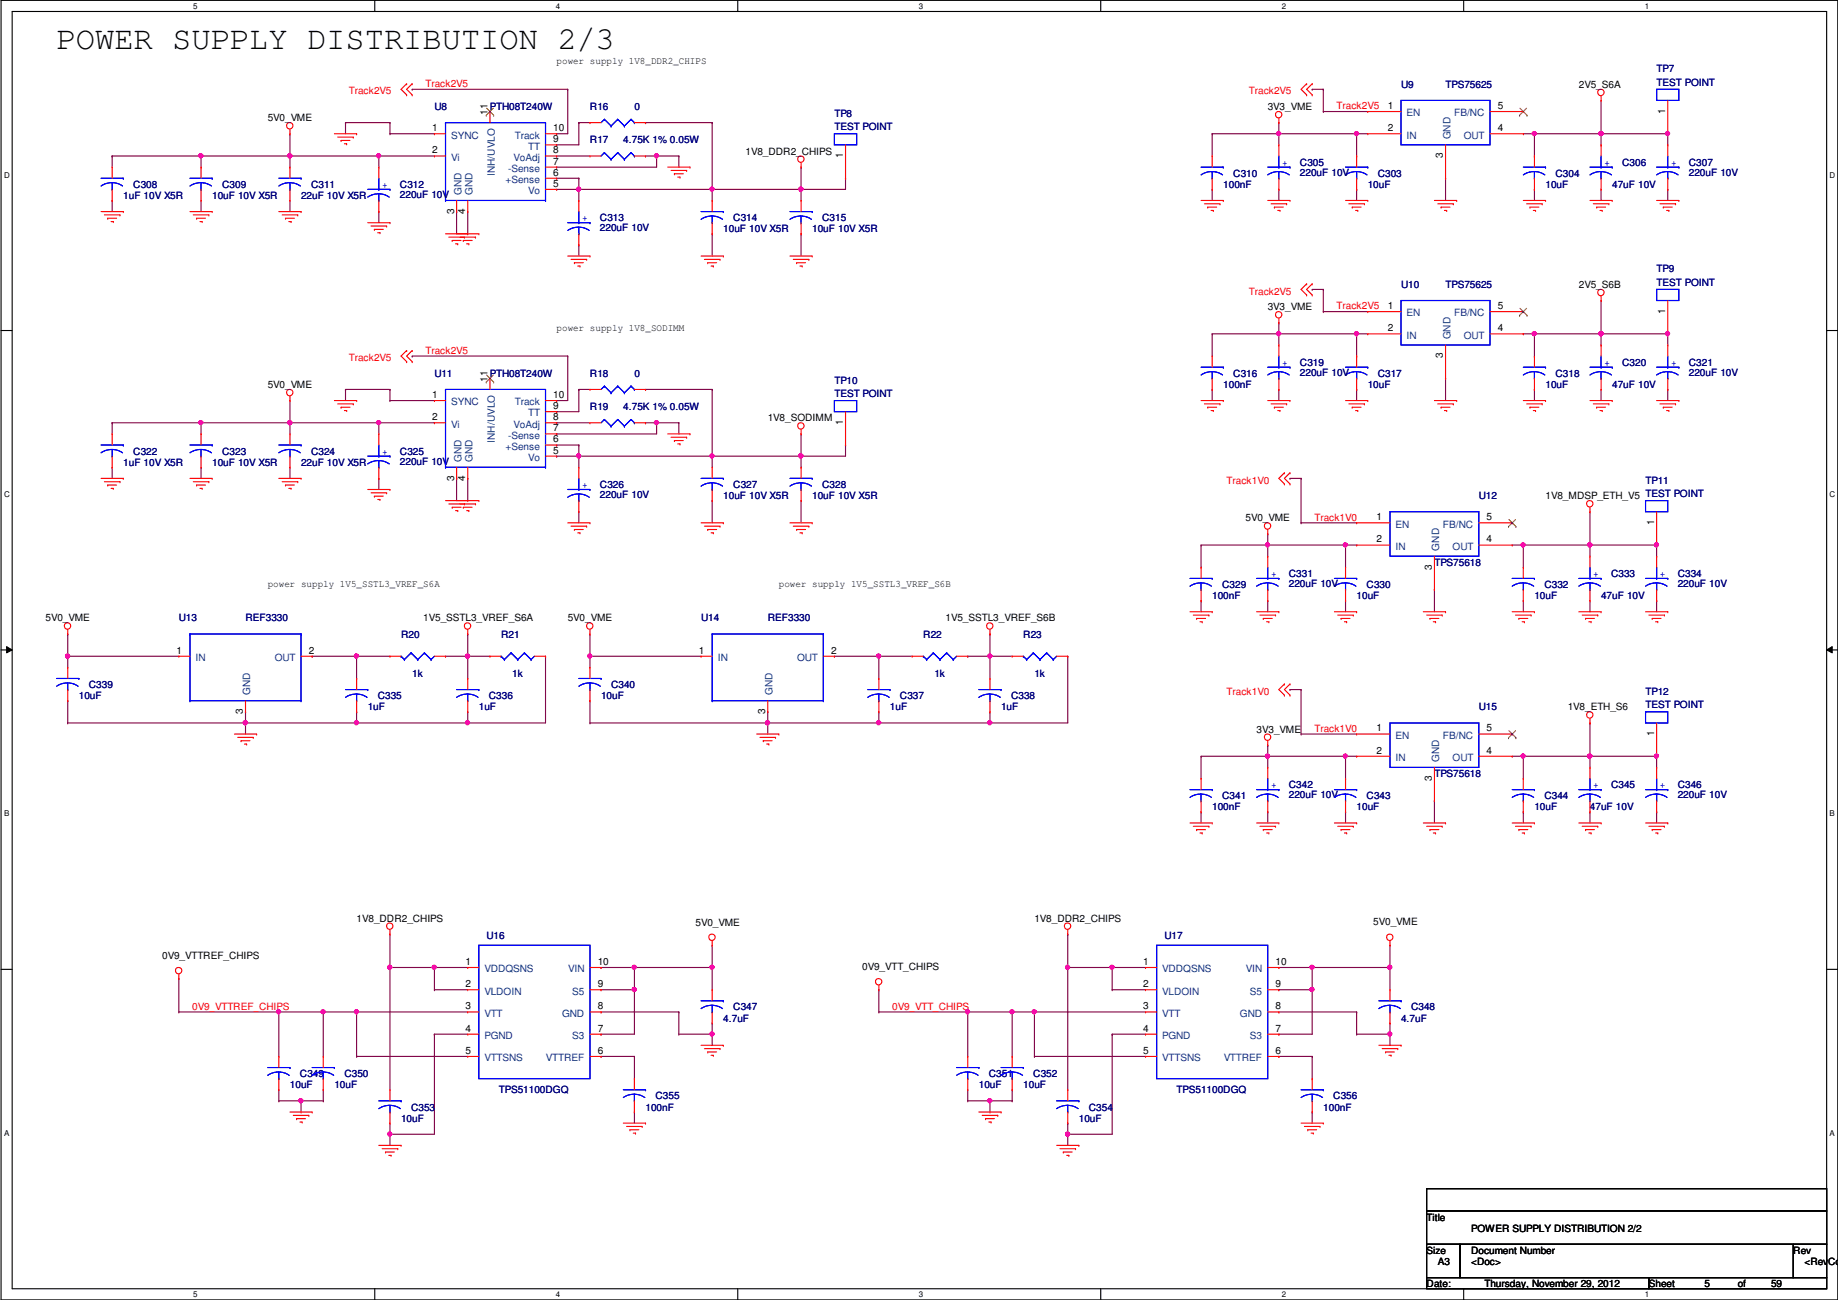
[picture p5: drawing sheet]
<svg xmlns="http://www.w3.org/2000/svg" width="420mm" height="297mm" viewBox="0 0 420 297" stroke-linecap="round" stroke-linejoin="round" font-family="sans-serif">
<defs><g id="words">
<text font-size="7.4" x="12.9" y="11.2">POWER SUPPLY DISTRIBUTION 2/3</text>
<g font-size="2.3">
<text x="127.2" y="14.7">power supply 1V8_DDR2_CHIPS</text>
<text x="360.9" y="20.1">2V5_S6A</text>
<text x="61.2" y="27.7">5V0_VME</text>
<text x="98.8" y="30">1</text>
<text x="111.4" y="26.2" transform="rotate(-90 111.4 26.2)">11</text>
<text x="126.5" y="30">10</text>
<text x="289.8" y="25.1">3V3_VME</text>
<text x="317.2" y="24.9">1</text>
<text x="317.2" y="30">2</text>
<text x="342.4" y="30">4</text>
<text x="342.4" y="24.9">5</text>
<text x="380.7" y="26" transform="rotate(-90 380.7 26)">1</text>
<text x="98.8" y="35.1">2</text>
<text x="126.5" y="35.1">8</text>
<text x="126.5" y="32.5">9</text>
<text x="170.4" y="35.3">1V8_DDR2_CHIPS</text>
<text x="126.5" y="40.1">6</text>
<text x="126.5" y="37.6">7</text>
<text x="192.7" y="36.2" transform="rotate(-90 192.7 36.2)">1</text>
<text x="329.9" y="36.2" transform="rotate(-90 329.9 36.2)">3</text>
<text x="126.5" y="42.7">5</text>
<text x="103.8" y="48.9" transform="rotate(-90 103.8 48.9)">3</text>
<text x="106.3" y="48.9" transform="rotate(-90 106.3 48.9)">4</text>
<text x="360.9" y="65.8">2V5_S6B</text>
<text x="289.8" y="70.9">3V3_VME</text>
<text x="317.2" y="70.6">1</text>
<text x="342.4" y="70.6">5</text>
<text x="380.7" y="71.7" transform="rotate(-90 380.7 71.7)">1</text>
<text x="127.2" y="75.7">power supply 1V8_SODIMM</text>
<text x="317.2" y="75.7">2</text>
<text x="342.4" y="75.7">4</text>
<text x="329.9" y="81.9" transform="rotate(-90 329.9 81.9)">3</text>
<text x="61.2" y="88.6">5V0_VME</text>
<text x="111.4" y="87.2" transform="rotate(-90 111.4 87.2)">11</text>
<text x="98.8" y="90.9">1</text>
<text x="126.5" y="93.5">9</text>
<text x="126.5" y="90.9">10</text>
<text x="98.8" y="96">2</text>
<text x="126.5" y="101.1">6</text>
<text x="126.5" y="98.6">7</text>
<text x="126.5" y="96">8</text>
<text x="175.5" y="96.3">1V8_SODIMM</text>
<text x="192.7" y="97.1" transform="rotate(-90 192.7 97.1)">1</text>
<text x="126.5" y="103.6">5</text>
<text x="103.8" y="109.8" transform="rotate(-90 103.8 109.8)">3</text>
<text x="106.3" y="109.8" transform="rotate(-90 106.3 109.8)">4</text>
<text x="284.7" y="119.1">5V0_VME</text>
<text x="314.7" y="118.9">1</text>
<text x="339.8" y="118.9">5</text>
<text x="353.3" y="114">1V8_MDSP_ETH_V5 TEST POINT</text>
<text x="378.1" y="120" transform="rotate(-90 378.1 120)">1</text>
<text x="314.7" y="124">2</text>
<text x="339.8" y="124">4</text>
<text x="327.3" y="130.1" transform="rotate(-90 327.3 130.1)">3</text>
<text x="61.2" y="134.1">power supply 1V5_SSTL3_VREF_S6A</text>
<text x="178" y="134.1">power supply 1V5_SSTL3_VREF_S6B</text>
<text x="10.4" y="142">5V0_VME</text>
<text x="96.8" y="142">1V5_SSTL3_VREF_S6A</text>
<text x="129.8" y="142">5V0_VME</text>
<text x="216.1" y="142">1V5_SSTL3_VREF_S6B</text>
<text x="40.4" y="149.4">1</text>
<text x="70.6" y="149.4">2</text>
<text x="159.8" y="149.4">1</text>
<text x="190" y="149.4">2</text>
<text x="55.5" y="163.2" transform="rotate(-90 55.5 163.2)">3</text>
<text x="174.9" y="163.2" transform="rotate(-90 174.9 163.2)">3</text>
<text x="287.3" y="167.4">3V3_VME</text>
<text x="314.7" y="167.1">1</text>
<text x="339.8" y="167.1">5</text>
<text x="358.4" y="162.3">1V8_ETH_S6</text>
<text x="314.7" y="172.2">2</text>
<text x="339.8" y="172.2">4</text>
<text x="378.1" y="168.2" transform="rotate(-90 378.1 168.2)">1</text>
<text x="327.3" y="178.4" transform="rotate(-90 327.3 178.4)">3</text>
<text x="81.5" y="210.6">1V8_DDR2_CHIPS</text>
<text x="159" y="211.6">5V0_VME</text>
<text x="236.5" y="210.6">1V8_DDR2_CHIPS</text>
<text x="313.9" y="211.3">5V0_VME</text>
<text x="37.1" y="219.2">0V9_VTTREF_CHIPS</text>
<text x="106.4" y="220.5">1</text>
<text x="136.6" y="220.5">10</text>
<text x="197.1" y="221.7">0V9_VTT_CHIPS</text>
<text x="261.4" y="220.5">1</text>
<text x="291.6" y="220.5">10</text>
<text x="106.4" y="225.6">2</text>
<text x="136.6" y="225.6">9</text>
<text x="261.4" y="225.6">2</text>
<text x="291.6" y="225.6">9</text>
<text x="106.4" y="230.6">3</text>
<text x="136.6" y="230.6">8</text>
<text x="261.4" y="230.6">3</text>
<text x="291.6" y="230.6">8</text>
<text x="106.4" y="235.7">4</text>
<text x="136.6" y="235.7">7</text>
<text x="261.4" y="235.7">4</text>
<text x="291.6" y="235.7">7</text>
<text x="106.4" y="240.8">5</text>
<text x="136.6" y="240.8">6</text>
<text x="261.4" y="240.8">5</text>
<text x="291.6" y="240.8">6</text>
<text x="326.1" y="278.9">Title</text>
<text x="336.3" y="281.4">POWER SUPPLY DISTRIBUTION 2/2</text>
<text x="326.1" y="286.5">Size</text>
<text x="336.3" y="286.5">Document Number</text>
<text x="409.9" y="286.5">Rev</text>
<text x="328.7" y="289.1">A3</text>
<text x="336.3" y="289.1">&lt;Doc&gt;</text>
<text x="412.5" y="289.1">&lt;RevCod</text>
<text x="326.1" y="294.1">Date:</text>
<text x="339.3" y="294.1">Thursday, November 29, 2012</text>
<text x="376.9" y="294.1">Sheet</text>
<text x="389.6" y="294.1">5</text>
<text x="397.2" y="294.1">of</text>
<text x="404.9" y="294.1">59</text>
</g>
<g font-size="2.3" fill="#000080">
<text x="378.7" y="16.5">TP7</text>
<text x="320.3" y="20.1">U9</text>
<text x="330.4" y="20.1">TPS75625</text>
<text x="378.7" y="19.6">TEST POINT</text>
<text x="99.3" y="25.1">U8</text>
<text x="112" y="25.1">PTH08T240W</text>
<text x="134.9" y="25.1">R16</text>
<text x="145" y="25.1">0</text>
<text x="190.7" y="26.7">TP8</text>
<text x="190.7" y="29.7">TEST POINT</text>
<text x="134.9" y="32.8">R17</text>
<text x="142.5" y="32.8">4.75K 1% 0.05W</text>
<text x="281.9" y="40.4">C310</text>
<text x="297.2" y="37.8">C305</text>
<text x="297.2" y="40.1">220uF 10V</text>
<text x="314.9" y="40.4">C303</text>
<text x="355.6" y="40.4">C304</text>
<text x="370.8" y="37.8">C306</text>
<text x="386.1" y="37.8">C307</text>
<text x="386.1" y="40.1">220uF 10V</text>
<text x="28.2" y="45.5">1uF 10V X5R</text>
<text x="30.5" y="42.9">C308</text>
<text x="48.5" y="45.5">10uF 10V X5R</text>
<text x="50.8" y="42.9">C309</text>
<text x="68.8" y="45.5">22uF 10V X5R</text>
<text x="71.1" y="42.9">C311</text>
<text x="91.4" y="42.9">C312</text>
<text x="91.4" y="45.2">220uF 10V</text>
<text x="279.6" y="42.9">100nF</text>
<text x="312.7" y="42.9">10uF</text>
<text x="353.3" y="42.9">10uF</text>
<text x="368.5" y="42.9">47uF 10V</text>
<text x="137.1" y="50.5">C313</text>
<text x="137.1" y="52.8">220uF 10V</text>
<text x="165.3" y="53.1">10uF 10V X5R</text>
<text x="167.6" y="50.5">C314</text>
<text x="185.7" y="53.1">10uF 10V X5R</text>
<text x="187.9" y="50.5">C315</text>
<text x="320.3" y="65.8">U10</text>
<text x="330.4" y="65.8">TPS75625</text>
<text x="378.7" y="62.2">TP9</text>
<text x="378.7" y="65.3">TEST POINT</text>
<text x="297.2" y="83.6">C319</text>
<text x="370.8" y="83.6">C320</text>
<text x="386.1" y="83.6">C321</text>
<text x="99.3" y="86.1">U11</text>
<text x="112" y="86.1">PTH08T240W</text>
<text x="134.9" y="86.1">R18</text>
<text x="145" y="86.1">0</text>
<text x="190.7" y="87.6">TP10</text>
<text x="279.6" y="88.6">100nF</text>
<text x="281.9" y="86.1">C316</text>
<text x="297.2" y="85.9">220uF 10V</text>
<text x="312.7" y="88.6">10uF</text>
<text x="314.9" y="86.1">C317</text>
<text x="353.3" y="88.6">10uF</text>
<text x="355.6" y="86.1">C318</text>
<text x="368.5" y="88.6">47uF 10V</text>
<text x="386.1" y="85.9">220uF 10V</text>
<text x="134.9" y="93.7">R19</text>
<text x="142.5" y="93.7">4.75K 1% 0.05W</text>
<text x="190.7" y="90.7">TEST POINT</text>
<text x="28.2" y="106.4">1uF 10V X5R</text>
<text x="30.5" y="103.9">C322</text>
<text x="48.5" y="106.4">10uF 10V X5R</text>
<text x="50.8" y="103.9">C323</text>
<text x="68.8" y="106.4">22uF 10V X5R</text>
<text x="71.1" y="103.9">C324</text>
<text x="91.4" y="103.9">C325</text>
<text x="91.4" y="106.2">220uF 10V</text>
<text x="137.1" y="111.5">C326</text>
<text x="137.1" y="113.8">220uF 10V</text>
<text x="167.6" y="111.5">C327</text>
<text x="187.9" y="111.5">C328</text>
<text x="376.2" y="110.5">TP11</text>
<text x="165.3" y="114">10uF 10V X5R</text>
<text x="185.7" y="114">10uF 10V X5R</text>
<text x="338.1" y="114">U12</text>
<text x="294.6" y="131.8">C331</text>
<text x="327.9" y="129.3">TPS75618</text>
<text x="368.3" y="131.8">C333</text>
<text x="383.5" y="131.8">C334</text>
<text x="277.1" y="136.9">100nF</text>
<text x="279.4" y="134.4">C329</text>
<text x="294.6" y="134.1">220uF 10V</text>
<text x="310.1" y="136.9">10uF</text>
<text x="312.4" y="134.4">C330</text>
<text x="350.8" y="136.9">10uF</text>
<text x="353" y="134.4">C332</text>
<text x="366" y="136.9">47uF 10V</text>
<text x="383.5" y="134.1">220uF 10V</text>
<text x="40.9" y="142">U13</text>
<text x="56.1" y="142">REF3330</text>
<text x="160.3" y="142">U14</text>
<text x="175.5" y="142">REF3330</text>
<text x="91.7" y="145.8">R20</text>
<text x="114.5" y="145.8">R21</text>
<text x="211.1" y="145.8">R22</text>
<text x="233.9" y="145.8">R23</text>
<text x="94.2" y="154.7">1k</text>
<text x="117.1" y="154.7">1k</text>
<text x="213.6" y="154.7">1k</text>
<text x="236.5" y="154.7">1k</text>
<text x="18" y="159.8">10uF</text>
<text x="20.3" y="157.2">C339</text>
<text x="86.3" y="159.8">C335</text>
<text x="111.7" y="159.8">C336</text>
<text x="137.4" y="159.8">10uF</text>
<text x="139.7" y="157.2">C340</text>
<text x="205.7" y="159.8">C337</text>
<text x="231.1" y="159.8">C338</text>
<text x="376.2" y="158.8">TP12</text>
<text x="376.2" y="161.8">TEST POINT</text>
<text x="84.1" y="162.3">1uF</text>
<text x="109.5" y="162.3">1uF</text>
<text x="203.4" y="162.3">1uF</text>
<text x="228.8" y="162.3">1uF</text>
<text x="338.1" y="162.3">U15</text>
<text x="327.9" y="177.5">TPS75618</text>
<text x="277.1" y="185.2">100nF</text>
<text x="279.4" y="182.6">C341</text>
<text x="294.6" y="180.1">C342</text>
<text x="294.6" y="182.4">220uF 10V</text>
<text x="310.1" y="185.2">10uF</text>
<text x="312.4" y="182.6">C343</text>
<text x="350.8" y="185.2">10uF</text>
<text x="353" y="182.6">C344</text>
<text x="363.5" y="185.2">47uF 10V</text>
<text x="368.3" y="180.1">C345</text>
<text x="383.5" y="180.1">C346</text>
<text x="383.5" y="182.4">220uF 10V</text>
<text x="111.2" y="214.6">U16</text>
<text x="266.2" y="214.6">U17</text>
<text x="165.3" y="233.4">4.7uF</text>
<text x="167.6" y="230.9">C347</text>
<text x="320.3" y="233.4">4.7uF</text>
<text x="322.6" y="230.9">C348</text>
<text x="66.3" y="248.7">10uF</text>
<text x="68.6" y="246.1">C349</text>
<text x="76.4" y="248.7">10uF</text>
<text x="78.7" y="246.1">C350</text>
<text x="114" y="249.7">TPS51100DGQ</text>
<text x="149.8" y="251.2">C355</text>
<text x="223.8" y="248.7">10uF</text>
<text x="226" y="246.1">C351</text>
<text x="233.9" y="248.7">10uF</text>
<text x="236.2" y="246.1">C352</text>
<text x="269" y="249.7">TPS51100DGQ</text>
<text x="304.8" y="251.2">C356</text>
<text x="91.7" y="256.3">10uF</text>
<text x="94" y="253.7">C353</text>
<text x="147.6" y="253.7">100nF</text>
<text x="246.6" y="256.3">10uF</text>
<text x="248.9" y="253.7">C354</text>
<text x="302.5" y="253.7">100nF</text>
</g>
<g font-size="2.3" fill="#f00">
<text x="79.7" y="21.6">Track2V5</text>
<text x="97.3" y="19.9">Track2V5</text>
<text x="285.5" y="21.6">Track2V5</text>
<text x="305.6" y="25">Track2V5</text>
<text x="285.5" y="67.3">Track2V5</text>
<text x="305.6" y="70.7">Track2V5</text>
<text x="79.7" y="82.6">Track2V5</text>
<text x="97.3" y="80.9">Track2V5</text>
<text x="280.4" y="110.5">Track1V0</text>
<text x="300.5" y="119">Track1V0</text>
<text x="280.4" y="158.8">Track1V0</text>
<text x="300.5" y="167.2">Track1V0</text>
<text x="43.9" y="230.7">0V9_VTTREF_CHIPS</text>
<text x="204" y="230.7">0V9_VTT_CHIPS</text>
</g>
<g font-size="2.3" fill="#004080">
<text x="321.6" y="26.6">EN</text>
<text x="332.4" y="26.6">FB/NC</text>
<text x="103.1" y="31.7">SYNC</text>
<text x="117.7" y="31.7">Track</text>
<text x="120.7" y="34.2">TT</text>
<text x="321.6" y="31.7">IN</text>
<text x="331.5" y="31.8" transform="rotate(-90 331.5 31.8)">GND</text>
<text x="334.6" y="31.7">OUT</text>
<text x="103.1" y="36.7">Vi</text>
<text x="113.1" y="40.3" transform="rotate(-90 113.1 40.3)">INH/UVLO</text>
<text x="115.6" y="41.8">+Sense</text>
<text x="116.2" y="39.3">-Sense</text>
<text x="117.4" y="36.7">VoAdj</text>
<text x="105.5" y="44.5" transform="rotate(-90 105.5 44.5)">GND</text>
<text x="108" y="44.5" transform="rotate(-90 108 44.5)">GND</text>
<text x="120.7" y="44.4">Vo</text>
<text x="321.6" y="72.3">EN</text>
<text x="321.6" y="77.4">IN</text>
<text x="331.5" y="77.6" transform="rotate(-90 331.5 77.6)">GND</text>
<text x="332.4" y="72.3">FB/NC</text>
<text x="334.6" y="77.4">OUT</text>
<text x="103.1" y="92.6">SYNC</text>
<text x="117.7" y="92.6">Track</text>
<text x="120.7" y="95.2">TT</text>
<text x="103.1" y="97.7">Vi</text>
<text x="113.1" y="101.3" transform="rotate(-90 113.1 101.3)">INH/UVLO</text>
<text x="116.2" y="100.2">-Sense</text>
<text x="117.4" y="97.7">VoAdj</text>
<text x="105.5" y="105.5" transform="rotate(-90 105.5 105.5)">GND</text>
<text x="108" y="105.5" transform="rotate(-90 108 105.5)">GND</text>
<text x="115.6" y="102.8">+Sense</text>
<text x="120.7" y="105.3">Vo</text>
<text x="319" y="120.6">EN</text>
<text x="319" y="125.6">IN</text>
<text x="329" y="125.8" transform="rotate(-90 329 125.8)">GND</text>
<text x="329.9" y="120.6">FB/NC</text>
<text x="332.1" y="125.6">OUT</text>
<text x="44.7" y="151">IN</text>
<text x="62.8" y="151">OUT</text>
<text x="164.1" y="151">IN</text>
<text x="182.2" y="151">OUT</text>
<text x="57.2" y="158.8" transform="rotate(-90 57.2 158.8)">GND</text>
<text x="176.6" y="158.8" transform="rotate(-90 176.6 158.8)">GND</text>
<text x="319" y="168.8">EN</text>
<text x="319" y="173.9">IN</text>
<text x="329.9" y="168.8">FB/NC</text>
<text x="332.1" y="173.9">OUT</text>
<text x="329" y="174.1" transform="rotate(-90 329 174.1)">GND</text>
<text x="110.7" y="222.2">VDDQSNS</text>
<text x="110.7" y="227.2">VLDOIN</text>
<text x="129.9" y="222.2">VIN</text>
<text x="130.8" y="227.2">S5</text>
<text x="265.7" y="222.2">VDDQSNS</text>
<text x="265.7" y="227.2">VLDOIN</text>
<text x="284.8" y="222.2">VIN</text>
<text x="285.7" y="227.2">S5</text>
<text x="110.7" y="232.3">VTT</text>
<text x="128.5" y="232.3">GND</text>
<text x="265.7" y="232.3">VTT</text>
<text x="283.5" y="232.3">GND</text>
<text x="110.7" y="237.4">PGND</text>
<text x="130.8" y="237.4">S3</text>
<text x="265.7" y="237.4">PGND</text>
<text x="285.7" y="237.4">S3</text>
<text x="110.7" y="242.5">VTTSNS</text>
<text x="124.8" y="242.5">VTTREF</text>
<text x="265.7" y="242.5">VTTSNS</text>
<text x="279.7" y="242.5">VTTREF</text>
</g>
<g font-size="2.3" fill="#00f">
<text x="293.1" y="37.8">+</text>
<text x="366.8" y="37.8">+</text>
<text x="382" y="37.8">+</text>
<text x="87.4" y="42.9">+</text>
<text x="133.1" y="50.5">+</text>
<text x="293.1" y="83.6">+</text>
<text x="366.8" y="83.6">+</text>
<text x="382" y="83.6">+</text>
<text x="87.4" y="103.9">+</text>
<text x="133.1" y="111.5">+</text>
<text x="290.6" y="131.8">+</text>
<text x="364.2" y="131.8">+</text>
<text x="379.5" y="131.8">+</text>
<text x="290.6" y="180.1">+</text>
<text x="364.2" y="180.1">+</text>
<text x="379.5" y="180.1">+</text>
</g>
<g font-size="1.8">
<text x="44.2" y="1.9">5</text>
<text x="127.1" y="1.9">4</text>
<text x="210" y="1.9">3</text>
<text x="293" y="1.9">2</text>
<text x="376" y="1.9">1</text>
<text x=".9" y="40.6">D</text>
<text x="418.2" y="40.6">D</text>
<text x=".9" y="113.5">C</text>
<text x="418.2" y="113.5">C</text>
<text x=".9" y="186.5">B</text>
<text x="418.2" y="186.5">B</text>
<text x=".9" y="259.5">A</text>
<text x="418.2" y="259.5">A</text>
<text x="44.2" y="296.3">5</text>
<text x="127.1" y="296.3">4</text>
<text x="210" y="296.3">3</text>
<text x="293" y="296.3">2</text>
<text x="376" y="296.3">1</text>
</g>
</g></defs>
<path d="M.2 .1h419.9v296.9h-419.9zM2.8 2.6h414.8v291.9h-414.8z" fill="none" stroke="#000" stroke-width=".25"/>
<g fill="#fff">
<path d="M44.2 .3h1v2.1h-1z"/>
<path d="M44.2 294.7h1v2.1h-1z"/>
</g>
<path d="M85.7 .1v2.5M85.7 294.5v2.5" fill="none" stroke="#000" stroke-width=".25"/>
<g fill="#fff">
<path d="M127.1 .3h1v2.1h-1z"/>
<path d="M127.1 294.7h1v2.1h-1z"/>
</g>
<path d="M168.6 .1v2.5M168.6 294.5v2.5" fill="none" stroke="#000" stroke-width=".25"/>
<g fill="#fff">
<path d="M210 .3h1.1v2.1h-1.1z"/>
<path d="M210 294.7h1.1v2.1h-1.1z"/>
</g>
<path d="M251.6 .1v2.5M251.6 294.5v2.5" fill="none" stroke="#000" stroke-width=".25"/>
<g fill="#fff">
<path d="M293 .3h1v2.1h-1z"/>
<path d="M293 294.7h1v2.1h-1z"/>
</g>
<path d="M334.6 .1v2.5M334.6 294.5v2.5" fill="none" stroke="#000" stroke-width=".25"/>
<g fill="#fff">
<path d="M376 .3h1v2.1h-1z"/>
<path d="M376 294.7h1v2.1h-1z"/>
<path d="M.9 39h1.3v2.1h-1.3z"/>
<path d="M418.2 39h1.3v2.1h-1.3z"/>
<path d="M.9 111.9h1.3v2.1h-1.3z"/>
<path d="M418.2 111.9h1.3v2.1h-1.3z"/>
</g>
<path d="M.2 75.5h2.6M417.6 75.5h2.5" fill="none" stroke="#000" stroke-width=".25"/>
<g fill="#fff">
<path d="M.9 184.9h1.2v2h-1.2z"/>
<path d="M418.2 184.9h1.2v2h-1.2z"/>
</g>
<path d="M.2 148.5h2.6M417.6 148.5h2.5" fill="none" stroke="#000" stroke-width=".25"/>
<path d="M1.5 147.7l1.3 .8-1.3 .7zM417.6 148.5l1.2-.8v1.5z" fill="#000"/>
<path d="M1.5 147.7l1.3 .8-1.3 .7zM417.6 148.5l1.2-.8v1.5z" fill="none" stroke="#000" stroke-width=".23"/>
<g fill="#fff">
<path d="M.9 257.9h1.1v2h-1.1z"/>
<path d="M418.2 257.9h1.1v2h-1.1z"/>
</g>
<path d="M.2 221.5h2.6M417.6 221.5h2.5" fill="none" stroke="#000" stroke-width=".25"/>
<path d="M56.1 165.2h.1M56.1 165.2v2.5" fill="none" stroke="#800040" stroke-width=".25"/>
<circle cx="56.1" cy="165.1" r=".48" fill="#f0f"/>
<circle cx="56.1" cy="165.1" r=".48" fill="none" stroke="#f0f" stroke-width=".25"/>
<path d="M15.5 149.9h.1M15.5 149.9v2.6" fill="none" stroke="#800040" stroke-width=".25"/>
<circle cx="15.4" cy="149.9" r=".48" fill="#f0f"/>
<circle cx="15.4" cy="149.9" r=".48" fill="none" stroke="#f0f" stroke-width=".25"/>
<path d="M15.5 149.9h.1M15.5 149.9h25.4M81.5 149.9h.1M81.5 149.9h7.6M15.5 160.1h.1M15.5 165.2h.1M15.5 160.1v5.1M56.1 162.6h.1M56.1 162.6v2.6h-40.6" fill="none" stroke="#800040" stroke-width=".25"/>
<circle cx="81.5" cy="149.9" r=".48" fill="#f0f"/>
<circle cx="81.5" cy="149.9" r=".48" fill="none" stroke="#f0f" stroke-width=".25"/>
<path d="M81.5 149.9h.1M81.5 149.9v5.1M81.5 165.2h.1M81.5 165.2h25.4" fill="none" stroke="#800040" stroke-width=".25"/>
<circle cx="81.5" cy="165.1" r=".48" fill="#f0f"/>
<circle cx="81.5" cy="165.1" r=".48" fill="none" stroke="#f0f" stroke-width=".25"/>
<path d="M106.9 149.9h.1M106.9 149.9v5.1M106.9 149.9h5.1M81.5 162.6h.1M81.5 162.6v2.6M106.9 162.6h.1M106.9 162.6v2.6" fill="none" stroke="#800040" stroke-width=".25"/>
<circle cx="106.9" cy="149.9" r=".48" fill="#f0f"/>
<circle cx="106.9" cy="149.9" r=".48" fill="none" stroke="#f0f" stroke-width=".25"/>
<path d="M124.7 149.9h.1M124.7 149.9v15.3h-17.8M106.9 165.2h.1" fill="none" stroke="#800040" stroke-width=".25"/>
<circle cx="106.9" cy="165.1" r=".48" fill="#f0f"/>
<circle cx="106.9" cy="165.1" r=".48" fill="none" stroke="#f0f" stroke-width=".25"/>
<path d="M175.5 165.2h.1M175.5 165.2v2.5" fill="none" stroke="#800040" stroke-width=".25"/>
<circle cx="175.5" cy="165.1" r=".48" fill="#f0f"/>
<circle cx="175.5" cy="165.1" r=".48" fill="none" stroke="#f0f" stroke-width=".25"/>
<path d="M134.9 149.9h.1M134.9 149.9v2.6M134.9 149.9h25.4" fill="none" stroke="#800040" stroke-width=".25"/>
<circle cx="134.8" cy="149.9" r=".48" fill="#f0f"/>
<circle cx="134.8" cy="149.9" r=".48" fill="none" stroke="#f0f" stroke-width=".25"/>
<path d="M200.9 149.9h.1M200.9 149.9v5.1M200.9 149.9h7.6M134.9 165.2h.1M134.9 160.1h.1M134.9 160.1v5.1M175.5 162.6h.1M175.5 162.6v2.6h-40.6" fill="none" stroke="#800040" stroke-width=".25"/>
<circle cx="200.9" cy="149.9" r=".48" fill="#f0f"/>
<circle cx="200.9" cy="149.9" r=".48" fill="none" stroke="#f0f" stroke-width=".25"/>
<path d="M200.9 162.6h.1M200.9 165.2h.1M200.9 162.6v2.6M200.9 165.2h25.4" fill="none" stroke="#800040" stroke-width=".25"/>
<circle cx="200.9" cy="165.1" r=".48" fill="#f0f"/>
<circle cx="200.9" cy="165.1" r=".48" fill="none" stroke="#f0f" stroke-width=".25"/>
<path d="M226.3 149.9h.1M226.3 149.9v5.1M226.3 149.9h5.1M226.3 162.6h.1M226.3 162.6v2.6" fill="none" stroke="#800040" stroke-width=".25"/>
<circle cx="226.3" cy="149.9" r=".48" fill="#f0f"/>
<circle cx="226.3" cy="149.9" r=".48" fill="none" stroke="#f0f" stroke-width=".25"/>
<path d="M226.3 165.2h.1M226.3 165.2h17.8" fill="none" stroke="#800040" stroke-width=".25"/>
<circle cx="226.3" cy="165.1" r=".48" fill="#f0f"/>
<circle cx="226.3" cy="165.1" r=".48" fill="none" stroke="#f0f" stroke-width=".25"/>
<path d="M244.1 149.9h.1M244.1 149.9v15.3M56.1 165.2h.1M56.1 165.2h25.4" fill="none" stroke="#800040" stroke-width=".25"/>
<circle cx="56.1" cy="165.1" r=".48" fill="#f0f"/>
<circle cx="56.1" cy="165.1" r=".48" fill="none" stroke="#f0f" stroke-width=".25"/>
<path d="M71.4 149.9h.1M71.4 149.9h10.1M101.8 149.9h.1M106.9 144.9h.1M106.9 144.9v5h-5.1M190.7 149.9h.1M190.7 149.9h10.2M221.2 149.9h.1M226.3 144.9h.1M226.3 144.9v5h-5.1M175.5 165.2h.1M175.5 165.2h25.4" fill="none" stroke="#800040" stroke-width=".25"/>
<circle cx="175.5" cy="165.1" r=".48" fill="#f0f"/>
<circle cx="175.5" cy="165.1" r=".48" fill="none" stroke="#f0f" stroke-width=".25"/>
<g fill="none" stroke="#800040" stroke-width=".25">
<path d="M294.9 109.3h.1M294.9 109.3h2.5M297.4 109.3h.1M297.4 119.5h.1M297.4 109.3v10.2M297.4 119.5h12.7M274.6 124.5h.1M274.6 137.2h.1M274.6 124.5v5.1M274.6 137.2v2.6M274.6 124.5h15.2M289.8 124.5h.1"/>
<path d="M289.8 124.5v2.6M307.6 124.5h.1M307.6 124.5v5.1M327.9 134.7h.1M327.9 134.7v5.1M348.2 137.2h.1M348.2 137.2v2.6M363.5 137.2h.1M363.5 137.2v2.6M378.7 124.5h.1M378.7 124.5v2.6M15.5 144.9h.1"/>
<path d="M15.5 144.9v5M134.9 144.9h.1M134.9 144.9v5"/>
</g>
<circle cx="307.5" cy="124.5" r=".48" fill="#f0f"/>
<circle cx="307.5" cy="124.5" r=".48" fill="none" stroke="#f0f" stroke-width=".25"/>
<path d="M289.8 124.5h.1M289.8 124.5h17.8M345.7 124.5h2.5M348.2 124.5h.1M348.2 124.5v5.1M378.7 137.2h.1M378.7 137.2v2.6" fill="none" stroke="#800040" stroke-width=".25"/>
<circle cx="348.2" cy="124.5" r=".48" fill="#f0f"/>
<circle cx="348.2" cy="124.5" r=".48" fill="none" stroke="#f0f" stroke-width=".25"/>
<path d="M289.8 137.2h.1M289.8 137.2v2.6M307.6 124.5h.1M307.6 124.5h2.5M363.5 124.5h.1M363.5 124.5h15.2M363.5 124.5v2.6M378.7 124.5h.1" fill="none" stroke="#800040" stroke-width=".25"/>
<circle cx="363.4" cy="124.5" r=".48" fill="#f0f"/>
<circle cx="363.4" cy="124.5" r=".48" fill="none" stroke="#f0f" stroke-width=".25"/>
<circle cx="378.7" cy="124.5" r=".48" fill="#f0f"/>
<circle cx="378.7" cy="124.5" r=".48" fill="none" stroke="#f0f" stroke-width=".25"/>
<path d="M289.8 122h.1M289.8 122v2.5" fill="none" stroke="#800040" stroke-width=".25"/>
<circle cx="289.8" cy="124.5" r=".48" fill="#f0f"/>
<circle cx="289.8" cy="124.5" r=".48" fill="none" stroke="#f0f" stroke-width=".25"/>
<g fill="none" stroke="#800040" stroke-width=".25">
<path d="M363.5 116.9h.1M363.5 116.9v7.6M307.6 137.2h.1M307.6 137.2v2.6M294.9 157.6h.1M294.9 157.6h2.5M297.4 157.6h.1M297.4 157.6v10.1M274.6 172.8h.1M274.6 172.8v5.1M274.6 172.8h15.2M289.8 172.8h.1"/>
<path d="M289.8 172.8v2.5M297.4 167.7h.1M297.4 167.7h12.7M307.6 172.8h.1M307.6 172.8v5.1M378.7 172.8h.1M378.7 172.8v2.5M274.6 185.5h.1M274.6 185.5v2.5M363.5 185.5h.1M363.5 185.5v2.5"/>
</g>
<circle cx="307.5" cy="172.8" r=".48" fill="#f0f"/>
<circle cx="307.5" cy="172.8" r=".48" fill="none" stroke="#f0f" stroke-width=".25"/>
<path d="M289.8 172.8h.1M289.8 172.8h20.3M307.6 172.8h.1M345.7 172.8h2.5M348.2 172.8h.1M348.2 172.8v5.1M327.9 183h.1M327.9 183v5M348.2 185.5h.1M348.2 185.5v2.5" fill="none" stroke="#800040" stroke-width=".25"/>
<circle cx="348.2" cy="172.8" r=".48" fill="#f0f"/>
<circle cx="348.2" cy="172.8" r=".48" fill="none" stroke="#f0f" stroke-width=".25"/>
<path d="M363.5 172.8h15.2M378.7 172.8h.1M378.7 185.5h.1M378.7 185.5v2.5" fill="none" stroke="#800040" stroke-width=".25"/>
<circle cx="363.4" cy="172.8" r=".48" fill="#f0f"/>
<circle cx="363.4" cy="172.8" r=".48" fill="none" stroke="#f0f" stroke-width=".25"/>
<circle cx="378.7" cy="172.8" r=".48" fill="#f0f"/>
<circle cx="378.7" cy="172.8" r=".48" fill="none" stroke="#f0f" stroke-width=".25"/>
<path d="M289.8 170.3h.1M289.8 170.3v2.5M363.5 172.8h.1M363.5 172.8v2.5M289.8 185.5h.1M289.8 185.5v2.5" fill="none" stroke="#800040" stroke-width=".25"/>
<circle cx="289.8" cy="172.8" r=".48" fill="#f0f"/>
<circle cx="289.8" cy="172.8" r=".48" fill="none" stroke="#f0f" stroke-width=".25"/>
<path d="M79 28h.1M79 28h10.1M132.3 43.3h.1M132.3 43.3h30.5M363.5 165.2h.1M363.5 165.2v7.6M307.6 185.5h.1M307.6 185.5v2.5" fill="none" stroke="#800040" stroke-width=".25"/>
<circle cx="132.3" cy="43.2" r=".48" fill="#f0f"/>
<circle cx="132.3" cy="43.2" r=".48" fill="none" stroke="#f0f" stroke-width=".25"/>
<path d="M25.6 35.6h.1M25.6 35.6h40.7M46 35.6h.1M79 28h.1M79 28v2.6M89.1 28h.1M89.1 30.6h.1M89.1 28v2.6M89.1 30.6h10.2" fill="none" stroke="#800040" stroke-width=".25"/>
<circle cx="66.2" cy="35.6" r=".48" fill="#f0f"/>
<circle cx="66.2" cy="35.6" r=".48" fill="none" stroke="#f0f" stroke-width=".25"/>
<circle cx="45.9" cy="35.6" r=".48" fill="#f0f"/>
<circle cx="45.9" cy="35.6" r=".48" fill="none" stroke="#f0f" stroke-width=".25"/>
<g fill="none" stroke="#800040" stroke-width=".25">
<path d="M66.3 35.6h.1M66.3 35.6v2.6M66.3 35.6h20.3M86.6 35.6h.1M86.6 35.6v2.6M127.2 38.2h.1M127.2 38.2h22.9M132.3 28h.1M132.3 28v5.1M132.3 28h2.6M147.6 28h.1M147.6 28h15.2"/>
<path d="M155.2 35.6h.1M155.2 35.6v2.6M162.8 28h.1M162.8 28v15.3M183.1 38.2h.1M183.1 38.2v5.1M66.3 45.8h.1M66.3 45.8v2.5M86.6 48.3h.1M86.6 48.3v2.6M127.2 40.7h.1M127.2 40.7h5.1"/>
<path d="M132.3 56h.1M132.3 40.7h.1M132.3 40.7v2.6M132.3 56v2.5"/>
</g>
<circle cx="86.6" cy="35.6" r=".48" fill="#f0f"/>
<circle cx="86.6" cy="35.6" r=".48" fill="none" stroke="#f0f" stroke-width=".25"/>
<circle cx="66.2" cy="35.6" r=".48" fill="#f0f"/>
<circle cx="66.2" cy="35.6" r=".48" fill="none" stroke="#f0f" stroke-width=".25"/>
<path d="M25.6 35.6h.1M25.6 35.6v2.6M66.3 30.6h.1M66.3 30.6v5M150.1 35.6h.1M150.1 35.6v2.6M162.8 43.3h.1M162.8 43.3h20.3" fill="none" stroke="#800040" stroke-width=".25"/>
<circle cx="183.1" cy="43.2" r=".48" fill="#f0f"/>
<circle cx="183.1" cy="43.2" r=".48" fill="none" stroke="#f0f" stroke-width=".25"/>
<circle cx="162.8" cy="43.2" r=".48" fill="#f0f"/>
<circle cx="162.8" cy="43.2" r=".48" fill="none" stroke="#f0f" stroke-width=".25"/>
<path d="M127.2 30.6h.1M127.2 30.6h2.6M150.1 35.6h.1M150.1 35.6h5.1M25.6 45.8h.1M25.6 45.8v2.5M162.8 53.4h.1M162.8 53.4v5.1M183.1 53.4h.1M183.1 53.4v5.1M193.3 40.7h.1M193.3 40.7v2.6" fill="none" stroke="#800040" stroke-width=".25"/>
<circle cx="150.1" cy="35.6" r=".48" fill="#f0f"/>
<circle cx="150.1" cy="35.6" r=".48" fill="none" stroke="#f0f" stroke-width=".25"/>
<g fill="none" stroke="#800040" stroke-width=".25">
<path d="M46 35.6h.1M46 35.6v2.6M86.6 35.6h.1M86.6 35.6h12.7M127.2 33.1h.1M127.2 35.6h.1M127.2 33.1h5.1M127.2 35.6h7.7M129.8 20.4h.1M129.8 20.4v10.2M147.6 35.6h.1M147.6 35.6h2.5"/>
<path d="M46 45.8h.1M46 45.8v2.5M106.9 48.3h.1M106.9 48.3v5.1M127.2 43.3h.1M127.2 43.3h5.1M132.3 43.3h.1M132.3 43.3v2.5M162.8 43.3h.1M162.8 43.3v2.5M183.1 43.3h.1M183.1 43.3v2.5"/>
<path d="M183.1 43.3h10.2"/>
</g>
<circle cx="183.1" cy="43.2" r=".48" fill="#f0f"/>
<circle cx="183.1" cy="43.2" r=".48" fill="none" stroke="#f0f" stroke-width=".25"/>
<path d="M94.2 20.4h.1M94.2 20.4h35.6M104.4 48.3h.1M104.4 48.3v5.1M132.3 104.2h.1M132.3 104.2h30.5" fill="none" stroke="#800040" stroke-width=".25"/>
<circle cx="132.3" cy="104.2" r=".48" fill="#f0f"/>
<circle cx="132.3" cy="104.2" r=".48" fill="none" stroke="#f0f" stroke-width=".25"/>
<g fill="none" stroke="#800040" stroke-width=".25">
<path d="M46 96.6h.1M46 96.6h20.3M79 89h.1M79 89h10.1M79 89v2.5M89.1 91.5h.1M89.1 89h.1M89.1 91.5h10.2M89.1 89v2.5M132.3 89h.1M132.3 89v5.1M162.8 89h.1"/>
<path d="M162.8 89v15.2"/>
</g>
<circle cx="66.2" cy="96.6" r=".48" fill="#f0f"/>
<circle cx="66.2" cy="96.6" r=".48" fill="none" stroke="#f0f" stroke-width=".25"/>
<circle cx="45.9" cy="96.6" r=".48" fill="#f0f"/>
<circle cx="45.9" cy="96.6" r=".48" fill="none" stroke="#f0f" stroke-width=".25"/>
<g fill="none" stroke="#800040" stroke-width=".25">
<path d="M25.6 96.6h.1M25.6 96.6h20.4M25.6 96.6v2.5M66.3 96.6h.1M66.3 96.6h20.3M66.3 96.6v2.5M127.2 99.1h.1M127.2 99.1h22.9M132.3 89h.1M132.3 89h2.6M147.6 89h.1M147.6 89h15.2"/>
<path d="M155.2 96.6h.1M155.2 96.6v2.5M183.1 99.1h.1M183.1 99.1v5.1M66.3 106.8h.1M66.3 106.8v2.5M86.6 109.3h.1M86.6 109.3v2.5M127.2 101.7h.1M127.2 101.7h5.1M132.3 116.9h.1M132.3 101.7h.1"/>
<path d="M132.3 101.7v2.5M132.3 116.9v2.6"/>
</g>
<circle cx="86.6" cy="96.6" r=".48" fill="#f0f"/>
<circle cx="86.6" cy="96.6" r=".48" fill="none" stroke="#f0f" stroke-width=".25"/>
<circle cx="66.2" cy="96.6" r=".48" fill="#f0f"/>
<circle cx="66.2" cy="96.6" r=".48" fill="none" stroke="#f0f" stroke-width=".25"/>
<path d="M66.3 91.5h.1M66.3 91.5v5.1M86.6 96.6h.1M86.6 96.6v2.5M127.2 91.5h.1M127.2 91.5h2.6M150.1 96.6h.1M150.1 96.6v2.5M162.8 104.2h.1M162.8 104.2h20.3M193.3 101.7h.1M193.3 101.7v2.5" fill="none" stroke="#800040" stroke-width=".25"/>
<circle cx="183.1" cy="104.2" r=".48" fill="#f0f"/>
<circle cx="183.1" cy="104.2" r=".48" fill="none" stroke="#f0f" stroke-width=".25"/>
<circle cx="162.8" cy="104.2" r=".48" fill="#f0f"/>
<circle cx="162.8" cy="104.2" r=".48" fill="none" stroke="#f0f" stroke-width=".25"/>
<g fill="none" stroke="#800040" stroke-width=".25">
<path d="M129.8 81.4h.1M129.8 81.4v10.1M150.1 96.6h.1M150.1 96.6h5.1M25.6 106.8h.1M25.6 106.8v2.5M162.8 114.4h.1M162.8 104.2h.1M162.8 104.2v2.6M162.8 114.4v5.1M183.1 114.4h.1M183.1 104.2h.1"/>
<path d="M183.1 104.2v2.6M183.1 114.4v5.1"/>
</g>
<circle cx="150.1" cy="96.6" r=".48" fill="#f0f"/>
<circle cx="150.1" cy="96.6" r=".48" fill="none" stroke="#f0f" stroke-width=".25"/>
<g fill="none" stroke="#800040" stroke-width=".25">
<path d="M46 96.6h.1M46 96.6v2.5M86.6 96.6h.1M86.6 96.6h12.7M127.2 94.1h.1M127.2 94.1h5.1M147.6 96.6h.1M147.6 96.6h2.5M46 106.8h.1M46 106.8v2.5M127.2 104.2h.1M127.2 104.2h5.1"/>
<path d="M132.3 104.2h.1M132.3 104.2v2.6M183.1 104.2h.1M183.1 104.2h10.2"/>
</g>
<circle cx="183.1" cy="104.2" r=".48" fill="#f0f"/>
<circle cx="183.1" cy="104.2" r=".48" fill="none" stroke="#f0f" stroke-width=".25"/>
<g fill="none" stroke="#800040" stroke-width=".25">
<path d="M292.3 30.6h.1M292.3 30.6v2.5M302.5 20.4h.1M302.5 25.5h.1M302.5 20.4v5.1M302.5 25.5h10.2M310.1 30.6h.1M310.1 30.6v5M381.2 30.6h.1M381.2 30.6v2.5M330.4 40.7h.1M330.4 40.7v5.1"/>
<path d="M350.8 43.3h.1M350.8 43.3v2.5M366 43.3h.1M366 43.3v2.5M94.2 81.4h.1M94.2 81.4h35.6M127.2 96.6h.1M127.2 96.6h7.7M104.4 109.3h.1M104.4 109.3v5.1M106.9 109.3h.1M106.9 109.3v5.1"/>
</g>
<circle cx="310.1" cy="30.5" r=".48" fill="#f0f"/>
<circle cx="310.1" cy="30.5" r=".48" fill="none" stroke="#f0f" stroke-width=".25"/>
<path d="M292.3 30.6h.1M292.3 30.6h17.8M348.2 30.6h2.6M350.8 30.6h.1M350.8 30.6v5M381.2 43.3h.1M381.2 43.3v2.5" fill="none" stroke="#800040" stroke-width=".25"/>
<circle cx="350.7" cy="30.5" r=".48" fill="#f0f"/>
<circle cx="350.7" cy="30.5" r=".48" fill="none" stroke="#f0f" stroke-width=".25"/>
<path d="M310.1 30.6h.1M310.1 30.6h2.6M366 30.6h.1M366 30.6h15.2M366 30.6v2.5M381.2 30.6h.1M292.3 43.3h.1M292.3 43.3v2.5" fill="none" stroke="#800040" stroke-width=".25"/>
<circle cx="366" cy="30.5" r=".48" fill="#f0f"/>
<circle cx="366" cy="30.5" r=".48" fill="none" stroke="#f0f" stroke-width=".25"/>
<circle cx="381.2" cy="30.5" r=".48" fill="#f0f"/>
<circle cx="381.2" cy="30.5" r=".48" fill="none" stroke="#f0f" stroke-width=".25"/>
<path d="M292.3 28h.1M292.3 28v2.6" fill="none" stroke="#800040" stroke-width=".25"/>
<circle cx="292.3" cy="30.5" r=".48" fill="#f0f"/>
<circle cx="292.3" cy="30.5" r=".48" fill="none" stroke="#f0f" stroke-width=".25"/>
<g fill="none" stroke="#800040" stroke-width=".25">
<path d="M277.1 30.6h.1M277.1 30.6v5M277.1 30.6h15.2M292.3 30.6h.1M300 20.4h.1M300 20.4h2.5M366 22.9h.1M366 22.9v7.7M277.1 43.3h.1M277.1 43.3v2.5M310.1 43.3h.1M310.1 43.3v2.5"/>
<path d="M292.3 76.3h.1M292.3 76.3v2.5M302.5 66.1h.1M302.5 71.2h.1M302.5 66.1v5.1M302.5 71.2h10.2M310.1 76.3h.1M310.1 76.3v5.1M381.2 76.3h.1M381.2 76.3v2.5M350.8 89h.1M350.8 89v2.5"/>
<path d="M366 89h.1M366 89v2.5"/>
</g>
<circle cx="310.1" cy="76.2" r=".48" fill="#f0f"/>
<circle cx="310.1" cy="76.2" r=".48" fill="none" stroke="#f0f" stroke-width=".25"/>
<path d="M350.8 76.3h.1M350.8 76.3v5.1M330.4 86.4h.1M330.4 86.4v5.1" fill="none" stroke="#800040" stroke-width=".25"/>
<circle cx="350.7" cy="76.2" r=".48" fill="#f0f"/>
<circle cx="350.7" cy="76.2" r=".48" fill="none" stroke="#f0f" stroke-width=".25"/>
<path d="M292.3 76.3h.1M292.3 76.3h20.4M310.1 76.3h.1M348.2 76.3h2.6M350.8 76.3h.1M366 76.3h15.2M381.2 76.3h.1M292.3 89h.1M292.3 89v2.5M381.2 89h.1M381.2 89v2.5" fill="none" stroke="#800040" stroke-width=".25"/>
<circle cx="366" cy="76.2" r=".48" fill="#f0f"/>
<circle cx="366" cy="76.2" r=".48" fill="none" stroke="#f0f" stroke-width=".25"/>
<circle cx="381.2" cy="76.2" r=".48" fill="#f0f"/>
<circle cx="381.2" cy="76.2" r=".48" fill="none" stroke="#f0f" stroke-width=".25"/>
<path d="M292.3 73.7h.1M292.3 73.7v2.6M366 76.3h.1M366 76.3v2.5" fill="none" stroke="#800040" stroke-width=".25"/>
<circle cx="292.3" cy="76.2" r=".48" fill="#f0f"/>
<circle cx="292.3" cy="76.2" r=".48" fill="none" stroke="#f0f" stroke-width=".25"/>
<g fill="none" stroke="#800040" stroke-width=".25">
<path d="M277.1 76.3h.1M277.1 76.3v5.1M277.1 76.3h15.2M292.3 76.3h.1M300 66.1h.1M300 66.1h2.5M350.8 76.3h15.2M366 68.7h.1M366 76.3h.1M366 68.7v7.6M277.1 89h.1M277.1 89v2.5"/>
<path d="M310.1 89h.1M310.1 89v2.5"/>
</g>
<circle cx="366" cy="76.2" r=".48" fill="#f0f"/>
<circle cx="366" cy="76.2" r=".48" fill="none" stroke="#f0f" stroke-width=".25"/>
<path d="M350.8 30.6h15.2M366 30.6h.1" fill="none" stroke="#800040" stroke-width=".25"/>
<circle cx="366" cy="30.5" r=".48" fill="#f0f"/>
<circle cx="366" cy="30.5" r=".48" fill="none" stroke="#f0f" stroke-width=".25"/>
<path d="M348.2 124.5h15.3M363.5 124.5h.1" fill="none" stroke="#800040" stroke-width=".25"/>
<circle cx="363.4" cy="124.5" r=".48" fill="#f0f"/>
<circle cx="363.4" cy="124.5" r=".48" fill="none" stroke="#f0f" stroke-width=".25"/>
<path d="M348.2 172.8h15.3M363.5 172.8h.1" fill="none" stroke="#800040" stroke-width=".25"/>
<circle cx="363.4" cy="172.8" r=".48" fill="#f0f"/>
<circle cx="363.4" cy="172.8" r=".48" fill="none" stroke="#f0f" stroke-width=".25"/>
<g fill="none" stroke="#800040" stroke-width=".25">
<path d="M162.8 216h.1M162.8 216v5.1M89.1 221.1h.1M89.1 221.1v27.9M99.3 236.3h.1M99.3 236.3h7.6M99.3 236.3v22.9M292.3 221.1h.1M292.3 221.1h7.7M145 254.1h.1M145 254.1v2.5M292.3 241.4h.1"/>
<path d="M292.3 241.4h7.7M300 254.1h.1M300 241.4h.1M300 241.4v5.1M300 254.1v2.5"/>
</g>
<circle cx="162.8" cy="221" r=".48" fill="#f0f"/>
<circle cx="162.8" cy="221" r=".48" fill="none" stroke="#f0f" stroke-width=".25"/>
<path d="M317.7 221.1h.1M317.7 221.1v5M89.1 259.2h.1M89.1 259.2h10.2" fill="none" stroke="#800040" stroke-width=".25"/>
<circle cx="89.1" cy="259.1" r=".48" fill="#f0f"/>
<circle cx="89.1" cy="259.1" r=".48" fill="none" stroke="#f0f" stroke-width=".25"/>
<path d="M317.7 216h.1M317.7 216v5.1M162.8 233.8h.1M162.8 233.8v2.5M89.1 256.6h.1M89.1 256.6v2.6" fill="none" stroke="#800040" stroke-width=".25"/>
<circle cx="317.7" cy="221" r=".48" fill="#f0f"/>
<circle cx="317.7" cy="221" r=".48" fill="none" stroke="#f0f" stroke-width=".25"/>
<path d="M292.3 226.1h.1M300 221.1h.1M300 221.1v5h-7.7" fill="none" stroke="#800040" stroke-width=".25"/>
<circle cx="299.9" cy="221" r=".48" fill="#f0f"/>
<circle cx="299.9" cy="221" r=".48" fill="none" stroke="#f0f" stroke-width=".25"/>
<g fill="none" stroke="#800040" stroke-width=".25">
<path d="M137.4 221.1h.1M137.4 221.1h7.6M244.1 221.1h.1M244.1 221.1v27.9M254.2 236.3h.1M254.2 236.3h7.7M254.2 236.3v22.9h-10.1M292.3 231.2h.1M292.3 231.2h17.8M300 221.1h.1M300 221.1h17.7M310.1 231.2h.1"/>
<path d="M310.1 231.2v5.1M89.1 259.2h.1M89.1 259.2v2.5M244.1 259.2h.1"/>
</g>
<circle cx="244" cy="259.1" r=".48" fill="#f0f"/>
<circle cx="244" cy="259.1" r=".48" fill="none" stroke="#f0f" stroke-width=".25"/>
<g fill="none" stroke="#800040" stroke-width=".25">
<path d="M244.1 213.4h.1M244.1 213.4v7.7M236.5 231.2h.1M236.5 231.2v10.2M236.5 231.2h25.4M244.1 221.1h.1M244.1 221.1h17.8M254.2 221.1h.1M254.2 226.1h.1M254.2 226.1h7.7M254.2 221.1v5M236.5 241.4h.1"/>
<path d="M236.5 241.4h25.4M244.1 256.6h.1M244.1 259.2h.1M244.1 256.6v5.1"/>
</g>
<circle cx="254.2" cy="221" r=".48" fill="#f0f"/>
<circle cx="254.2" cy="221" r=".48" fill="none" stroke="#f0f" stroke-width=".25"/>
<circle cx="244" cy="221" r=".48" fill="#f0f"/>
<circle cx="244" cy="221" r=".48" fill="none" stroke="#f0f" stroke-width=".25"/>
<path d="M310.1 236.3h.1M317.7 233.8h.1M317.7 233.8v2.5h-7.6" fill="none" stroke="#800040" stroke-width=".25"/>
<circle cx="317.7" cy="236.3" r=".48" fill="#f0f"/>
<circle cx="317.7" cy="236.3" r=".48" fill="none" stroke="#f0f" stroke-width=".25"/>
<path d="M137.4 236.3h.1M137.4 231.2h.1M137.4 231.2h17.8M145 226.1h.1M145 226.1v10.2h-7.6M162.8 221.1h.1M162.8 221.1v5M317.7 236.3h.1M317.7 236.3v2.5" fill="none" stroke="#800040" stroke-width=".25"/>
<circle cx="145" cy="226.1" r=".48" fill="#f0f"/>
<circle cx="145" cy="226.1" r=".48" fill="none" stroke="#f0f" stroke-width=".25"/>
<path d="M137.4 226.1h.1M145 221.1h.1M145 221.1h17.8M145 221.1v5h-7.6M155.2 231.2h.1M155.2 231.2v5.1" fill="none" stroke="#800040" stroke-width=".25"/>
<circle cx="145" cy="221" r=".48" fill="#f0f"/>
<circle cx="145" cy="221" r=".48" fill="none" stroke="#f0f" stroke-width=".25"/>
<path d="M155.2 236.3h.1M155.2 236.3h7.6" fill="none" stroke="#800040" stroke-width=".25"/>
<circle cx="162.8" cy="236.3" r=".48" fill="#f0f"/>
<circle cx="162.8" cy="236.3" r=".48" fill="none" stroke="#f0f" stroke-width=".25"/>
<path d="M162.8 236.3h.1M162.8 236.3v2.5M231.4 231.2h.1M231.4 231.2h5.1" fill="none" stroke="#800040" stroke-width=".25"/>
<circle cx="236.4" cy="231.2" r=".48" fill="#f0f"/>
<circle cx="236.4" cy="231.2" r=".48" fill="none" stroke="#f0f" stroke-width=".25"/>
<circle cx="231.3" cy="231.2" r=".48" fill="#f0f"/>
<circle cx="231.3" cy="231.2" r=".48" fill="none" stroke="#f0f" stroke-width=".25"/>
<path d="M292.3 236.3h.1M300 226.1h.1M300 226.1v10.2h-7.7" fill="none" stroke="#800040" stroke-width=".25"/>
<circle cx="299.9" cy="226.1" r=".48" fill="#f0f"/>
<circle cx="299.9" cy="226.1" r=".48" fill="none" stroke="#f0f" stroke-width=".25"/>
<path d="M81.5 231.2h.1M81.5 231.2v10.2M81.5 231.2h25.4M99.3 221.1h.1M99.3 221.1h7.6M81.5 241.4h.1M81.5 241.4h25.4M137.4 241.4h.1M137.4 241.4h7.6M145 241.4h.1M145 241.4v5.1" fill="none" stroke="#800040" stroke-width=".25"/>
<circle cx="81.5" cy="231.2" r=".48" fill="#f0f"/>
<circle cx="81.5" cy="231.2" r=".48" fill="none" stroke="#f0f" stroke-width=".25"/>
<path d="M89.1 213.4h.1M89.1 213.4v7.7M73.9 231.2h.1M73.9 231.2h7.6" fill="none" stroke="#800040" stroke-width=".25"/>
<circle cx="73.9" cy="231.2" r=".48" fill="#f0f"/>
<circle cx="73.9" cy="231.2" r=".48" fill="none" stroke="#f0f" stroke-width=".25"/>
<path d="M89.1 221.1h.1M89.1 221.1h10.2M99.3 226.1h.1M99.3 221.1h.1M99.3 226.1h7.6M99.3 221.1v5" fill="none" stroke="#800040" stroke-width=".25"/>
<circle cx="99.3" cy="221" r=".48" fill="#f0f"/>
<circle cx="99.3" cy="221" r=".48" fill="none" stroke="#f0f" stroke-width=".25"/>
<circle cx="89.1" cy="221" r=".48" fill="#f0f"/>
<circle cx="89.1" cy="221" r=".48" fill="none" stroke="#f0f" stroke-width=".25"/>
<path d="M40.9 223.6h.1M40.9 223.6v7.6M200.9 226.1h.1M200.9 226.1v5.1M63.7 251.5h.1M63.7 249v2.5M63.7 251.5h10.2M68.8 251.5h.1M68.8 254.1h.1M68.8 251.5v2.6M73.9 251.5h.1" fill="none" stroke="#800040" stroke-width=".25"/>
<circle cx="68.8" cy="251.5" r=".48" fill="#f0f"/>
<circle cx="68.8" cy="251.5" r=".48" fill="none" stroke="#f0f" stroke-width=".25"/>
<path d="M40.9 231.2h.1M40.9 231.2h33M63.7 231.2h.1M63.7 231.2v10.2M73.9 231.2h.1M73.9 231.2v10.2M73.9 249h.1M73.9 249v2.5" fill="none" stroke="#800040" stroke-width=".25"/>
<circle cx="63.7" cy="231.2" r=".48" fill="#f0f"/>
<circle cx="63.7" cy="231.2" r=".48" fill="none" stroke="#f0f" stroke-width=".25"/>
<path d="M221.2 251.5h.1M221.2 249v2.5M221.2 251.5h10.2M226.3 251.5h.1M226.3 254.1h.1M226.3 251.5v2.6M231.4 251.5h.1" fill="none" stroke="#800040" stroke-width=".25"/>
<circle cx="226.3" cy="251.5" r=".48" fill="#f0f"/>
<circle cx="226.3" cy="251.5" r=".48" fill="none" stroke="#f0f" stroke-width=".25"/>
<path d="M221.2 231.2h.1M221.2 231.2v10.2M221.2 231.2h10.2M231.4 231.2h.1M231.4 231.2v10.2M231.4 249h.1M231.4 249v2.5" fill="none" stroke="#800040" stroke-width=".25"/>
<circle cx="221.2" cy="231.2" r=".48" fill="#f0f"/>
<circle cx="221.2" cy="231.2" r=".48" fill="none" stroke="#f0f" stroke-width=".25"/>
<path d="M200.9 231.2h.1M200.9 231.2h20.3" fill="none" stroke="#800040" stroke-width=".25"/>
<g fill="none" stroke="#f00" stroke-width=".25">
<path d="M93 19.1h.1M93 19.1l-1.3 1.3 1.3 1.3M94.2 19.1h.1M94.2 19.1l-1.2 1.3 1.2 1.3M298.7 19.1h.1M298.7 19.1l-1.3 1.3 1.3 1.3M300 19.1h.1M300 19.1l-1.3 1.3 1.3 1.3M25.6 38.2h.1M25.6 38.2v2.5M46 38.2h.1M46 38.2v2.5"/>
<path d="M66.3 30.6h.1M66.3 38.2h.1M66.3 29.5v1.1M66.3 38.2v2.5M76.4 30.6h5.1M77.2 31.3h3.6M78 32.1h.1M78 32.1h2M78.7 32.9h.5M79.2 32.9h.1M80.8 31.3h.1M81.5 30.6h.1"/>
<path d="M86.6 38.2h.1M86.6 38.2v2.5M93 21.7h.1M94.2 21.7h.1M99.3 30.6h.1M99.3 35.6h.1M99.3 30.6h2.5M99.3 35.6h2.5M112 25.5h.1M112 25.5v2.5M124.7 30.6h2.5M124.7 38.2h2.5"/>
<path d="M124.7 35.6h2.5M124.7 33.1h2.5M127.2 38.2h.1M127.2 35.6h.1M127.2 33.1h.1M127.2 30.6h.1M134.9 35.6h.1M134.9 28h.1M134.9 35.6h2.5M134.9 28h2.5M145 35.6h2.6M145 28h2.6"/>
<path d="M147.6 35.6h.1M147.6 28h.1M152.6 38.2h5.1M153.4 38.9h3.6M154.2 39.7h.1M154.2 39.7h2M157 38.9h.1M157.7 38.2h.1M183.1 38.2h.1M183.1 37.2v1M193.3 33.1v7.6M277.1 35.6h.1"/>
<path d="M277.1 35.6v2.6M292.3 28h.1M292.3 33.1h.1M292.3 27v1M292.3 33.1v2.5M298.7 21.7h.1M300 21.7h.1M310.1 35.6h.1M310.1 35.6v2.6M312.7 25.5h.1M312.7 30.6h.1M312.7 30.6h7.6"/>
<path d="M312.7 25.5h7.6M330.4 33.1v7.6M340.6 30.6h7.6M340.6 25.5h7.6M348.2 30.6h.1M348.2 25.5h.1M350.8 35.6h.1M350.8 35.6v2.6M366 22.9h.1M366 33.1h.1M366 21.9v1M366 33.1v2.5"/>
<path d="M381.2 30.6h.1M381.2 33.1h.1M381.2 22.9v7.7M381.2 33.1v2.5M23.1 48.3h5.1M23.9 49.1h3.5M24.6 49.9h.1M24.6 49.9h2.1M25.4 50.6h.5M25.6 45.8h.1M25.6 43.3v2.5M25.9 50.6h.1"/>
<path d="M27.4 49.1h.1M28.2 48.3h.1M43.4 48.3h5.1M44.2 49.1h3.5M44.9 49.9h.1M44.9 49.9h2.1M45.7 50.6h.5M46 45.8h.1M46 43.3v2.5M46.2 50.6h.1M47.7 49.1h.1M48.5 48.3h.1"/>
<path d="M63.7 48.3h5.1M64.5 49.1h3.6M65.3 49.9h.1M65.3 49.9h2M66 50.6h.5M66.3 45.8h.1M66.3 43.3v2.5M66.5 50.6h.1M68.1 49.1h.1M68.8 48.3h.1M84.1 50.9h5M84.8 51.6h3.6"/>
<path d="M85.6 52.4h.1M85.6 52.4h2M86.3 53.2h.6M86.6 48.3h.1M86.6 45.8v2.5M86.9 53.2h.1M88.4 51.6h.1M89.1 50.9h.1M101.8 53.4h7.7M102.6 54.2h6.1M103.4 54.9h.1M103.4 54.9h2"/>
<path d="M104.1 55.7h.5M104.4 48.3h.1M104.4 45.8v2.5M104.6 55.7h.1M105.9 54.9h.1M105.9 54.9h2M106.2 54.2h.1M106.7 55.7h.5M106.9 53.4h.1M106.9 48.3h.1M106.9 45.8v2.5M107.2 55.7h.1"/>
<path d="M108.7 54.2h.1M109.5 53.4h.1M124.7 43.3h2.5M124.7 40.7h2.5M127.2 43.3h.1M127.2 40.7h.1M129.8 58.5h5.1M130.5 59.3h3.6M132.3 45.8h.1M132.3 56h.1M132.3 45.8v2.5M132.3 53.4v2.6"/>
<path d="M134.1 59.3h.1M134.9 58.5h.1M154.9 40.5h.5M155.4 40.5h.1M160.3 58.5h5M161 59.3h3.6M162.8 45.8h.1M162.8 53.4h.1M162.8 45.8v2.5M162.8 50.9v2.5M164.6 59.3h.1M165.3 58.5h.1"/>
<path d="M180.6 58.5h5.1M181.3 59.3h3.6M183.1 45.8h.1M183.1 53.4h.1M183.1 45.8v2.5M183.1 50.9v2.5M184.9 59.3h.1M185.7 58.5h.1M193.3 40.7h.1M274.6 45.8h5M275.3 46.6h3.6M276.1 47.3h.1"/>
<path d="M276.1 47.3h2M276.8 48.1h.6M277.1 43.3h.1M277.1 40.7v2.6M277.4 48.1h.1M278.9 46.6h.1M279.6 45.8h.1M289.8 45.8h5.1M290.6 46.6h3.5M291.3 47.3h.1M291.3 47.3h2.1M292.1 48.1h.5"/>
<path d="M292.3 43.3h.1M292.3 40.7v2.6M292.6 48.1h.1M294.1 46.6h.1M294.9 45.8h.1M307.6 45.8h5.1M308.3 46.6h3.6M309.1 47.3h.1M309.1 47.3h2M309.9 48.1h.5M310.1 43.3h.1M310.1 40.7v2.6"/>
<path d="M310.4 48.1h.1M311.9 46.6h.1M312.7 45.8h.1M327.9 45.8h5.1M328.7 46.6h3.5M329.4 47.3h.1M329.4 47.3h2.1M330.2 48.1h.5M330.4 40.7h.1M330.7 48.1h.1M332.2 46.6h.1M333 45.8h.1"/>
<path d="M348.2 45.8h5.1M349 46.6h3.5M349.7 47.3h.1M349.7 47.3h2.1M350.5 48.1h.5M350.8 43.3h.1M350.8 40.7v2.6M351 48.1h.1M352.5 46.6h.1M353.3 45.8h.1M363.5 45.8h5M364.2 46.6h3.6"/>
<path d="M365 47.3h.1M365 47.3h2M365.7 48.1h.6M366 43.3h.1M366 40.7v2.6M366.3 48.1h.1M367.8 46.6h.1M368.5 45.8h.1M378.7 45.8h5.1M379.5 46.6h3.5M380.2 47.3h.1M380.2 47.3h2.1"/>
<path d="M381 48.1h.5M381.2 43.3h.1M381.2 40.7v2.6M381.5 48.1h.1M383 46.6h.1M383.8 45.8h.1M131.3 60h.1M131.3 60h2M132.1 60.8h.5M132.6 60.8h.1M161.8 60h.1M161.8 60h2"/>
<path d="M162.5 60.8h.6M163.1 60.8h.1M182.1 60h.1M182.1 60h2M182.9 60.8h.5M183.4 60.8h.1M292.3 73.7h.1M292.3 78.8h.1M292.3 72.7v1M292.3 78.8v2.6M298.7 64.9h.1M298.7 67.4h.1"/>
<path d="M298.7 64.9l-1.3 1.2 1.3 1.3M300 64.9h.1M300 67.4h.1M300 64.9l-1.3 1.2 1.3 1.3M312.7 71.2h.1M312.7 76.3h.1M312.7 71.2h7.6M312.7 76.3h7.6M330.4 78.8v7.6M340.6 71.2h7.6M340.6 76.3h7.6M348.2 76.3h.1"/>
<path d="M348.2 71.2h.1M366 68.7h.1M366 78.8h.1M366 67.6v1.1M366 78.8v2.6M381.2 78.8h.1M381.2 76.3h.1M381.2 68.7v7.6M381.2 78.8v2.6M25.6 99.1h.1M25.6 99.1v2.6M46 99.1h.1"/>
<path d="M46 99.1v2.6M66.3 91.5h.1M66.3 99.1h.1M66.3 90.5v1M66.3 99.1v2.6M76.4 91.5h5.1M77.2 92.3h3.6M78 93h.1M78 93h2M78.7 93.8h.5M79.2 93.8h.1M80.8 92.3h.1"/>
<path d="M81.5 91.5h.1M86.6 99.1h.1M86.6 99.1v2.6M93 80.1h.1M93 82.6h.1M93 80.1l-1.3 1.3 1.3 1.2M94.2 80.1h.1M94.2 82.6h.1M94.2 80.1l-1.2 1.3 1.2 1.2M99.3 91.5h.1M99.3 96.6h.1M99.3 91.5h2.5"/>
<path d="M99.3 96.6h2.5M112 86.4h.1M112 86.4v2.6M124.7 91.5h2.5M124.7 99.1h2.5M124.7 96.6h2.5M124.7 94.1h2.5M127.2 99.1h.1M127.2 96.6h.1M127.2 94.1h.1M127.2 91.5h.1M134.9 89h.1"/>
<path d="M134.9 96.6h.1M134.9 89h2.5M134.9 96.6h2.5M145 89h2.6M145 96.6h2.6M147.6 89h.1M147.6 96.6h.1M152.6 99.1h5.1M153.4 99.9h3.6M157 99.9h.1M157.7 99.1h.1M183.1 99.1h.1"/>
<path d="M183.1 98.1v1M193.3 94.1v7.6M274.6 91.5h5M275.3 92.3h3.6M276.1 93h.1M276.1 93h2M276.8 93.8h.6M277.1 81.4h.1M277.1 89h.1M277.1 81.4v2.5M277.1 86.4v2.6M277.4 93.8h.1"/>
<path d="M278.9 92.3h.1M279.6 91.5h.1M289.8 91.5h5.1M290.6 92.3h3.5M291.3 93h.1M291.3 93h2.1M292.1 93.8h.5M292.3 89h.1M292.3 86.4v2.6M292.6 93.8h.1M294.1 92.3h.1M294.9 91.5h.1"/>
<path d="M307.6 91.5h5.1M308.3 92.3h3.6M309.1 93h.1M309.1 93h2M309.9 93.8h.5M310.1 81.4h.1M310.1 89h.1M310.1 81.4v2.5M310.1 86.4v2.6M310.4 93.8h.1M311.9 92.3h.1M312.7 91.5h.1"/>
<path d="M327.9 91.5h5.1M328.7 92.3h3.5M329.4 93h.1M329.4 93h2.1M330.2 93.8h.5M330.4 86.4h.1M330.7 93.8h.1M332.2 92.3h.1M333 91.5h.1M348.2 91.5h5.1M349 92.3h3.5M349.7 93h.1"/>
<path d="M349.7 93h2.1M350.5 93.8h.5M350.8 81.4h.1M350.8 89h.1M350.8 81.4v2.5M350.8 86.4v2.6M351 93.8h.1M352.5 92.3h.1M353.3 91.5h.1M363.5 91.5h5M364.2 92.3h3.6M365 93h.1"/>
<path d="M365 93h2M365.7 93.8h.6M366 89h.1M366 86.4v2.6M366.3 93.8h.1M367.8 92.3h.1M368.5 91.5h.1M378.7 91.5h5.1M379.5 92.3h3.5M380.2 93h.1M380.2 93h2.1M381 93.8h.5"/>
<path d="M381.2 89h.1M381.2 86.4v2.6M381.5 93.8h.1M383 92.3h.1M383.8 91.5h.1M23.1 109.3h5.1M23.9 110.1h3.5M24.6 110.8h.1M24.6 110.8h2.1M25.4 111.6h.5M25.6 106.8h.1M25.6 104.2v2.6"/>
<path d="M25.9 111.6h.1M27.4 110.1h.1M28.2 109.3h.1M43.4 109.3h5.1M44.2 110.1h3.5M44.9 110.8h.1M44.9 110.8h2.1M45.7 111.6h.5M46 106.8h.1M46 104.2v2.6M46.2 111.6h.1M47.7 110.1h.1"/>
<path d="M48.5 109.3h.1M63.7 109.3h5.1M64.5 110.1h3.6M65.3 110.8h.1M65.3 110.8h2M66 111.6h.5M66.3 106.8h.1M66.3 104.2v2.6M66.5 111.6h.1M68.1 110.1h.1M68.8 109.3h.1M84.1 111.8h5"/>
<path d="M84.8 112.6h3.6M85.6 113.4h.1M85.6 113.4h2M86.3 114.1h.6M86.6 109.3h.1M86.6 106.8v2.5M86.9 114.1h.1M88.4 112.6h.1M89.1 111.8h.1M101.8 114.4h7.7M102.6 115.1h6.1M103.4 115.9h.1"/>
<path d="M103.4 115.9h2M104.1 116.7h.5M104.4 109.3h.1M104.4 106.8v2.5M104.6 116.7h.1M105.9 115.9h.1M105.9 115.9h2M106.2 115.1h.1M106.7 116.7h.5M106.9 114.4h.1M106.9 109.3h.1M106.9 106.8v2.5"/>
<path d="M107.2 116.7h.1M108.7 115.1h.1M109.5 114.4h.1M124.7 104.2h2.5M124.7 101.7h2.5M127.2 104.2h.1M127.2 101.7h.1M129.8 119.5h5.1M132.3 106.8h.1M132.3 116.9h.1M132.3 106.8v2.5M132.3 114.4v2.5"/>
<path d="M134.9 119.5h.1M154.2 100.7h.1M154.2 100.7h2M154.9 101.4h.5M155.4 101.4h.1M160.3 119.5h5M162.8 106.8h.1M162.8 114.4h.1M162.8 106.8v2.5M162.8 111.8v2.6M165.3 119.5h.1M180.6 119.5h5.1"/>
<path d="M183.1 106.8h.1M183.1 114.4h.1M183.1 106.8v2.5M183.1 111.8v2.6M185.7 119.5h.1M193.3 101.7h.1M293.6 108h.1M293.6 110.6h.1M293.6 108l-1.3 1.3 1.3 1.3M294.9 108h.1M294.9 110.6h.1M294.9 108l-1.3 1.3 1.3 1.3"/>
<path d="M310.1 119.5h.1M310.1 119.5h7.6M338.1 119.5h7.6M345.7 119.5h.1M363.5 116.9h.1M363.5 115.9v1M378.7 116.9v7.6M130.5 120.2h3.6M131.3 121h.1M131.3 121h2M132.1 121.8h.5M132.6 121.8h.1"/>
<path d="M134.1 120.2h.1M161 120.2h3.6M161.8 121h.1M161.8 121h2M162.5 121.8h.6M163.1 121.8h.1M164.6 120.2h.1M181.3 120.2h3.6M182.1 121h.1M182.1 121h2M182.9 121.8h.5M183.4 121.8h.1"/>
<path d="M184.9 120.2h.1M272 139.8h5.1M274.6 129.6h.1M274.6 137.2h.1M274.6 129.6v2.6M274.6 134.7v2.5M277.1 139.8h.1M287.3 139.8h5M289.8 122h.1M289.8 127.1h.1M289.8 137.2h.1M289.8 121v1"/>
<path d="M289.8 127.1v2.5M289.8 134.7v2.5M292.3 139.8h.1M305 139.8h5.1M307.6 129.6h.1M307.6 137.2h.1M307.6 129.6v2.6M307.6 134.7v2.5M310.1 139.8h.1M310.1 124.5h.1M310.1 124.5h7.6M325.4 139.8h5"/>
<path d="M327.9 134.7h.1M327.9 127.1v7.6M330.4 139.8h.1M338.1 124.5h7.6M345.7 124.5h.1M345.7 139.8h5.1M348.2 129.6h.1M348.2 137.2h.1M348.2 129.6v2.6M348.2 134.7v2.5M350.8 139.8h.1M360.9 139.8h5.1"/>
<path d="M363.5 127.1h.1M363.5 137.2h.1M363.5 127.1v2.5M363.5 134.7v2.5M366 139.8h.1M376.2 139.8h5M378.7 124.5h.1M378.7 127.1h.1M378.7 137.2h.1M378.7 127.1v2.5M378.7 134.7v2.5M381.2 139.8h.1"/>
<path d="M15.5 144.9h.1M15.5 152.5h.1M15.5 143.8v1.1M15.5 152.5v2.5M15.5 157.6v2.5M40.9 149.9h.1M40.9 149.9h2.5M68.8 149.9h2.6M71.4 149.9h.1M81.5 155h.1M81.5 155v2.6M89.1 149.9h.1"/>
<path d="M89.1 149.9h2.6M99.3 149.9h2.5M101.8 149.9h.1M106.9 144.9h.1M106.9 155h.1M106.9 143.8v1.1M106.9 155v2.6M112 149.9h.1M112 149.9h2.5M122.2 149.9h2.5M124.7 149.9h.1M134.9 144.9h.1"/>
<path d="M134.9 152.5h.1M134.9 143.8v1.1M134.9 152.5v2.5M134.9 157.6v2.5M160.3 149.9h.1M160.3 149.9h2.5M188.2 149.9h2.5M190.7 149.9h.1M200.9 155h.1M200.9 155v2.6M208.5 149.9h.1M208.5 149.9h2.6"/>
<path d="M218.7 149.9h2.5M221.2 149.9h.1M226.3 144.9h.1M226.3 155h.1M226.3 143.8v1.1M226.3 155v2.6M231.4 149.9h.1M231.4 149.9h2.5M241.5 149.9h2.6M244.1 149.9h.1M272.8 140.5h3.5M273.5 141.3h.1"/>
<path d="M273.5 141.3h2.1M274.3 142.1h.5M274.8 142.1h.1M276.3 140.5h.1M288 140.5h3.6M288.8 141.3h.1M288.8 141.3h2M289.5 142.1h.6M290.1 142.1h.1M291.6 140.5h.1M293.6 156.3h.1M293.6 158.8h.1"/>
<path d="M293.6 156.3l-1.3 1.3 1.3 1.2M294.9 156.3h.1M294.9 158.8h.1M294.9 156.3l-1.3 1.3 1.3 1.2M305.8 140.5h3.6M306.6 141.3h.1M306.6 141.3h2M307.3 142.1h.5M307.8 142.1h.1M309.4 140.5h.1M326.1 140.5h3.6M326.9 141.3h.1"/>
<path d="M326.9 141.3h2M327.6 142.1h.6M328.2 142.1h.1M329.7 140.5h.1M346.4 140.5h3.6M347.2 141.3h.1M347.2 141.3h2M348 142.1h.5M348.5 142.1h.1M350 140.5h.1M361.7 140.5h3.5M362.4 141.3h.1"/>
<path d="M362.4 141.3h2.1M363.2 142.1h.5M363.7 142.1h.1M365.2 140.5h.1M376.9 140.5h3.6M377.7 141.3h.1M377.7 141.3h2M378.4 142.1h.6M379 142.1h.1M380.5 140.5h.1M15.5 160.1h.1M53.6 167.7h5.1"/>
<path d="M54.3 168.5h3.6M55.1 169.2h.1M55.1 169.2h2M55.9 170h.5M56.1 162.6h.1M56.1 160.1v2.5M56.4 170h.1M57.9 168.5h.1M58.7 167.7h.1M81.5 162.6h.1M81.5 160.1v2.5M106.9 162.6h.1"/>
<path d="M106.9 160.1v2.5M134.9 160.1h.1M173 167.7h5M173.7 168.5h3.6M174.5 169.2h.1M174.5 169.2h2M175.2 170h.6M175.5 162.6h.1M175.5 160.1v2.5M175.8 170h.1M177.3 168.5h.1M178 167.7h.1"/>
<path d="M200.9 162.6h.1M200.9 160.1v2.5M226.3 162.6h.1M226.3 160.1v2.5M274.6 177.9h.1M274.6 177.9v2.5M289.8 170.3h.1M289.8 175.3h.1M289.8 169.2v1.1M289.8 175.3v2.6M307.6 177.9h.1M307.6 177.9v2.5"/>
<path d="M310.1 167.7h.1M310.1 172.8h.1M310.1 167.7h7.6M310.1 172.8h7.6M327.9 175.3v7.7M338.1 167.7h7.6M338.1 172.8h7.6M345.7 172.8h.1M345.7 167.7h.1M348.2 177.9h.1M348.2 177.9v2.5M363.5 165.2h.1"/>
<path d="M363.5 175.3h.1M363.5 164.2v1M363.5 175.3v2.6M378.7 172.8h.1M378.7 175.3h.1M378.7 165.2v7.6M378.7 175.3v2.6M272 188h5.1M272.8 188.8h3.5M273.5 189.6h.1M273.5 189.6h2.1M274.3 190.3h.5"/>
<path d="M274.6 185.5h.1M274.6 183v2.5M274.8 190.3h.1M276.3 188.8h.1M277.1 188h.1M287.3 188h5M288 188.8h3.6M288.8 189.6h.1M288.8 189.6h2M289.5 190.3h.6M289.8 185.5h.1M289.8 183v2.5"/>
<path d="M290.1 190.3h.1M291.6 188.8h.1M292.3 188h.1M305 188h5.1M305.8 188.8h3.6M306.6 189.6h.1M306.6 189.6h2M307.3 190.3h.5M307.6 185.5h.1M307.6 183v2.5M307.8 190.3h.1M309.4 188.8h.1"/>
<path d="M310.1 188h.1M325.4 188h5M326.1 188.8h3.6M326.9 189.6h.1M326.9 189.6h2M327.6 190.3h.6M327.9 183h.1M328.2 190.3h.1M329.7 188.8h.1M330.4 188h.1M345.7 188h5.1M346.4 188.8h3.6"/>
<path d="M347.2 189.6h.1M347.2 189.6h2M348 190.3h.5M348.2 185.5h.1M348.2 183v2.5M348.5 190.3h.1M350 188.8h.1M350.8 188h.1M360.9 188h5.1M361.7 188.8h3.5M362.4 189.6h.1M362.4 189.6h2.1"/>
<path d="M363.2 190.3h.5M363.5 185.5h.1M363.5 183v2.5M363.7 190.3h.1M365.2 188.8h.1M366 188h.1M376.2 188h5M376.9 188.8h3.6M377.7 189.6h.1M377.7 189.6h2M378.4 190.3h.6M378.7 185.5h.1"/>
<path d="M378.7 183v2.5M379 190.3h.1M380.5 188.8h.1M381.2 188h.1M89.1 213.4h.1M89.1 212.4v1M162.8 216h.1M162.8 215v1M244.1 213.4h.1M244.1 212.4v1M317.7 216h.1M317.7 215v1"/>
<path d="M40.9 223.6h.1M40.9 222.6v1M106.9 221.1h.1M106.9 226.1h.1M106.9 231.2h.1M106.9 236.3h.1M106.9 221.1h2.6M106.9 226.1h2.6M106.9 231.2h2.6M106.9 236.3h2.6M134.9 221.1h2.5M134.9 226.1h2.5"/>
<path d="M134.9 231.2h2.5M134.9 236.3h2.5M137.4 221.1h.1M137.4 226.1h.1M137.4 231.2h.1M137.4 236.3h.1M160.3 238.8h5M161 239.6h3.6M162.8 226.1h.1M162.8 233.8h.1M162.8 226.1v2.6M162.8 231.2v2.6"/>
<path d="M164.6 239.6h.1M165.3 238.8h.1M200.9 226.1h.1M200.9 225.1v1M261.9 221.1h.1M261.9 226.1h.1M261.9 231.2h.1M261.9 236.3h.1M261.9 221.1h2.5M261.9 226.1h2.5M261.9 231.2h2.5M261.9 236.3h2.5"/>
<path d="M289.8 221.1h2.5M289.8 226.1h2.5M289.8 231.2h2.5M289.8 236.3h2.5M292.3 221.1h.1M292.3 226.1h.1M292.3 231.2h.1M292.3 236.3h.1M315.2 238.8h5.1M316 239.6h3.5M317.7 226.1h.1M317.7 233.8h.1"/>
<path d="M317.7 226.1v2.6M317.7 231.2v2.6M319.5 239.6h.1M320.3 238.8h.1M63.7 241.4h.1M63.7 249h.1M63.7 241.4v2.5M63.7 246.5v2.5M66.3 254.1h5.1M67 254.8h3.6M67.8 255.6h.1M67.8 255.6h2"/>
<path d="M68.6 256.4h.5M69.1 256.4h.1M70.6 254.8h.1M71.4 254.1h.1M73.9 241.4h.1M73.9 249h.1M73.9 241.4v2.5M73.9 246.5v2.5M89.1 249h.1M89.1 256.6h.1M89.1 249v2.5M89.1 254.1v2.5"/>
<path d="M106.9 241.4h.1M106.9 241.4h2.6M134.9 241.4h2.5M137.4 241.4h.1M142.5 256.6h5.1M143.2 257.4h3.6M144 258.1h.1M144 258.1h2M144.8 258.9h.5M145 246.5h.1M145 254.1h.1M145 246.5v2.5"/>
<path d="M145 251.5v2.6M145.3 258.9h.1M146.8 257.4h.1M147.6 256.6h.1M161.8 240.4h.1M161.8 240.4h2M162.5 241.1h.6M163.1 241.1h.1M221.2 241.4h.1M221.2 249h.1M221.2 241.4v2.5M221.2 246.5v2.5"/>
<path d="M223.8 254.1h5M224.5 254.8h3.6M225.3 255.6h.1M225.3 255.6h2M226 256.4h.6M226.6 256.4h.1M228.1 254.8h.1M228.8 254.1h.1M231.4 241.4h.1M231.4 249h.1M231.4 241.4v2.5M231.4 246.5v2.5"/>
<path d="M244.1 249h.1M244.1 256.6h.1M244.1 249v2.5M244.1 254.1v2.5M261.9 241.4h.1M261.9 241.4h2.5M289.8 241.4h2.5M292.3 241.4h.1M297.4 256.6h5.1M298.2 257.4h3.5M298.9 258.1h.1M298.9 258.1h2.1"/>
<path d="M299.7 258.9h.5M300 246.5h.1M300 254.1h.1M300 246.5v2.5M300 251.5v2.6M300.2 258.9h.1M301.7 257.4h.1M302.5 256.6h.1M316.7 240.4h.1M316.7 240.4h2.1M317.5 241.1h.5M318 241.1h.1"/>
<path d="M86.6 261.7h5.1M87.4 262.5h3.5M88.1 263.2h.1M88.1 263.2h2.1M88.9 264h.5M89.4 264h.1M90.9 262.5h.1M91.7 261.7h.1M241.5 261.7h5.1M242.3 262.5h3.6M243.1 263.2h.1M243.1 263.2h2"/>
<path d="M243.8 264h.5M244.3 264h.1M245.9 262.5h.1M246.6 261.7h.1"/>
<circle cx="66.2" cy="28.7" r=".73"/>
<circle cx="183.1" cy="36.4" r=".73"/>
<circle cx="292.3" cy="26.2" r=".73"/>
<circle cx="365.9" cy="21.1" r=".73"/>
<circle cx="292.3" cy="71.9" r=".73"/>
<circle cx="365.9" cy="66.8" r=".73"/>
<circle cx="66.2" cy="89.7" r=".73"/>
<circle cx="183.1" cy="97.3" r=".73"/>
<circle cx="363.4" cy="115.1" r=".73"/>
<circle cx="289.7" cy="120.2" r=".73"/>
<circle cx="15.4" cy="143" r=".73"/>
<circle cx="106.9" cy="143" r=".73"/>
<circle cx="134.8" cy="143" r=".73"/>
<circle cx="226.2" cy="143" r=".73"/>
<circle cx="289.7" cy="168.4" r=".73"/>
<circle cx="363.4" cy="163.4" r=".73"/>
<circle cx="89.1" cy="211.6" r=".73"/>
<circle cx="162.7" cy="214.2" r=".73"/>
<circle cx="244" cy="211.6" r=".73"/>
<circle cx="317.7" cy="214.2" r=".73"/>
<circle cx="40.8" cy="221.8" r=".73"/>
<circle cx="200.8" cy="224.3" r=".73"/>
</g>
<path d="M326.1 271.6h91.5v5.1h-91.5zM326.1 276.7h91.5v7.6h-91.5zM326.1 284.3h7.6v7.6h-7.6zM326.1 291.9h50.8v2.6h-50.8zM333.7 284.3h76.2v7.6h-76.2zM376.9 291.9h40.7v2.6h-40.7zM409.9 284.3h7.7v7.6h-7.7z" fill="none" stroke="#000" stroke-width=".25"/>
<g fill="none" stroke="#00f" stroke-width=".25">
<path d="M101.8 28h.1M101.8 28v17.8M101.8 28h22.9M124.7 28h.1M124.7 28v17.8M138.2 34.9h.1M138.2 27.3h.1M138.2 34.9l-.8 .7M138.2 34.9l1.5 1.5M138.2 27.3l-.8 .7M138.2 27.3l1.5 1.5M139.7 36.4h.1"/>
<path d="M139.7 28.8h.1M141.2 34.9h.1M141.2 27.3h.1M141.2 34.9l-1.5 1.5M141.2 34.9l1.5 1.5M141.2 27.3l-1.5 1.5M141.2 27.3l1.5 1.5M142.7 36.4h.1M142.7 28.8h.1M144.3 34.9h.1M144.3 27.3h.1M144.3 34.9l-1.6 1.5"/>
<path d="M144.3 34.9l.7 .7M144.3 27.3l-1.6 1.5M144.3 27.3l.7 .7M145 35.6h.1M145 28h.1M190.7 30.6h5.1v2.5h-5.1zM274.6 40a4.3 4.3 0 0 1 4.9 0M274.6 38.2h5M277.1 39.2v1.5M279.6 38.2h.1M289.8 40a4.3 4.3 0 0 1 4.9 0M289.8 38.2h5.1"/>
<path d="M292.3 38.2h.1M292.3 35.6v2.6M292.3 39.2v1.5M294.9 38.2h.1M307.6 40a4.3 4.3 0 0 1 4.9 0M307.6 38.2h5.1M310.1 39.2v1.5M312.7 38.2h.1M320.3 22.9h20.3v10.2h-20.3zM348.2 40a4.3 4.3 0 0 1 4.9 0M348.2 38.2h5.1M350.8 39.2v1.5"/>
<path d="M353.3 38.2h.1M363.5 40a4.3 4.3 0 0 1 4.9 0M363.5 38.2h5M366 38.2h.1M366 35.6v2.6M366 39.2v1.5M368.5 38.2h.1M378.7 20.4h5.1v2.5h-5.1zM378.7 40a4.3 4.3 0 0 1 4.9 0M378.7 38.2h5.1M381.2 38.2h.1M381.2 35.6v2.6"/>
<path d="M381.2 39.2v1.5M383.8 38.2h.1M23.1 42.5a4.3 4.3 0 0 1 4.9 0M23.1 40.7h5.1M25.6 43.3h.1M25.6 41.7v1.6M28.2 40.7h.1M43.4 42.5a4.3 4.3 0 0 1 4.9 0M43.4 40.7h5.1M46 43.3h.1M46 41.7v1.6M48.5 40.7h.1"/>
<path d="M63.7 42.5a4.3 4.3 0 0 1 5 0M63.7 40.7h5.1M66.3 43.3h.1M66.3 41.7v1.6M68.8 40.7h.1M84.1 45a4.3 4.3 0 0 1 4.9 0M84.1 43.3h5M86.6 45.8h.1M86.6 43.3h.1M86.6 40.7v2.6M86.6 44.3v1.5M89.1 43.3h.1"/>
<path d="M101.8 45.8h.1M101.8 45.8h22.9M124.7 45.8h.1M129.8 52.7a4.3 4.3 0 0 1 4.9 0M129.8 50.9h5.1M132.3 53.4h.1M132.3 50.9h.1M132.3 48.3v2.6M132.3 51.9v1.5M134.9 50.9h.1M160.3 50.1a4.3 4.3 0 0 1 4.9 0M160.3 48.3h5"/>
<path d="M162.8 50.9h.1M162.8 49.4v1.5M165.3 48.3h.1M180.6 50.1a4.3 4.3 0 0 1 4.9 0M180.6 48.3h5.1M183.1 50.9h.1M183.1 49.4v1.5M185.7 48.3h.1M277.1 40.7h.1M292.3 40.7h.1M310.1 40.7h.1M350.8 40.7h.1"/>
<path d="M366 40.7h.1M381.2 40.7h.1M320.3 68.7h20.3v10.1h-20.3zM378.7 66.1h5.1v2.6h-5.1zM101.8 89h.1M101.8 89v17.8M101.8 89h22.9M124.7 89h.1M124.7 89v17.8M138.2 88.2h.1M138.2 95.8h.1M138.2 88.2l-.8 .8"/>
<path d="M138.2 88.2l1.5 1.5M138.2 95.8l-.8 .8M138.2 95.8l1.5 1.6M139.7 89.7h.1M139.7 97.4h.1M141.2 88.2h.1M141.2 95.8h.1M141.2 88.2l-1.5 1.5M141.2 88.2l1.5 1.5M141.2 95.8l-1.5 1.6M141.2 95.8l1.5 1.6M142.7 89.7h.1"/>
<path d="M142.7 97.4h.1M144.3 88.2h.1M144.3 95.8h.1M144.3 88.2l-1.6 1.5M144.3 88.2l.7 .8M144.3 95.8l-1.6 1.6M144.3 95.8l.7 .8M145 89h.1M145 96.6h.1M190.7 91.5h5.1v2.6h-5.1zM274.6 85.7a4.3 4.3 0 0 1 4.9 0M274.6 83.9h5"/>
<path d="M277.1 86.4h.1M277.1 84.9v1.5M279.6 83.9h.1M289.8 85.7a4.3 4.3 0 0 1 4.9 0M289.8 83.9h5.1M292.3 86.4h.1M292.3 83.9h.1M292.3 81.4v2.5M292.3 84.9v1.5M294.9 83.9h.1M307.6 85.7a4.3 4.3 0 0 1 4.9 0M307.6 83.9h5.1"/>
<path d="M310.1 86.4h.1M310.1 84.9v1.5M312.7 83.9h.1M348.2 85.7a4.3 4.3 0 0 1 4.9 0M348.2 83.9h5.1M350.8 86.4h.1M350.8 84.9v1.5M353.3 83.9h.1M363.5 85.7a4.3 4.3 0 0 1 4.9 0M363.5 83.9h5M366 86.4h.1M366 83.9h.1"/>
<path d="M366 81.4v2.5M366 84.9v1.5M368.5 83.9h.1M378.7 85.7a4.3 4.3 0 0 1 4.9 0M378.7 83.9h5.1M381.2 86.4h.1M381.2 83.9h.1M381.2 81.4v2.5M381.2 84.9v1.5M383.8 83.9h.1M23.1 103.5a4.3 4.3 0 0 1 4.9 0M23.1 101.7h5.1"/>
<path d="M25.6 104.2h.1M25.6 102.7v1.5M28.2 101.7h.1M43.4 103.5a4.3 4.3 0 0 1 4.9 0M43.4 101.7h5.1M46 104.2h.1M46 102.7v1.5M48.5 101.7h.1M63.7 103.5a4.3 4.3 0 0 1 5 0M63.7 101.7h5.1M66.3 104.2h.1M66.3 102.7v1.5"/>
<path d="M68.8 101.7h.1M84.1 106a4.3 4.3 0 0 1 4.9 0M84.1 104.2h5M86.6 106.8h.1M86.6 104.2h.1M86.6 101.7v2.5M86.6 105.2v1.6M89.1 104.2h.1M101.8 106.8h.1M101.8 106.8h22.9M124.7 106.8h.1M129.8 113.6a4.3 4.3 0 0 1 4.9 0"/>
<path d="M129.8 111.8h5.1M132.3 114.4h.1M132.3 111.8h.1M132.3 109.3v2.5M132.3 112.9v1.5M134.9 111.8h.1M160.3 111.1a4.3 4.3 0 0 1 4.9 0M160.3 109.3h5M162.8 111.8h.1M162.8 110.3v1.5M165.3 109.3h.1M180.6 111.1a4.3 4.3 0 0 1 4.9 0"/>
<path d="M180.6 109.3h5.1M183.1 111.8h.1M183.1 110.3v1.5M185.7 109.3h.1M317.7 116.9h20.4v10.2h-20.4zM376.2 114.4h5v2.5h-5zM272 133.9a4.3 4.3 0 0 1 4.9 0M272 132.2h5.1M274.6 134.7h.1M274.6 133.2v1.5M277.1 132.2h.1M287.3 133.9a4.3 4.3 0 0 1 4.9 0"/>
<path d="M287.3 132.2h5M289.8 134.7h.1M289.8 132.2h.1M289.8 129.6v2.6M289.8 133.2v1.5M292.3 132.2h.1M305 133.9a4.3 4.3 0 0 1 5 0M305 132.2h5.1M307.6 134.7h.1M307.6 133.2v1.5M310.1 132.2h.1M345.7 133.9a4.3 4.3 0 0 1 4.9 0"/>
<path d="M345.7 132.2h5.1M348.2 134.7h.1M348.2 133.2v1.5M350.8 132.2h.1M360.9 133.9a4.3 4.3 0 0 1 4.9 0M360.9 132.2h5.1M363.5 134.7h.1M363.5 132.2h.1M363.5 129.6v2.6M363.5 133.2v1.5M366 132.2h.1M376.2 133.9a4.3 4.3 0 0 1 4.9 0"/>
<path d="M376.2 132.2h5M378.7 134.7h.1M378.7 132.2h.1M378.7 129.6v2.6M378.7 133.2v1.5M381.2 132.2h.1M12.9 156.8a4.3 4.3 0 0 1 5 0M12.9 155h5.1M15.5 157.6h.1M15.5 156v1.6M18 155h.1M43.4 144.9h.1"/>
<path d="M43.4 144.9h25.4M43.4 144.9v15.2M68.8 144.9h.1M68.8 144.9v15.2M79 159.3a4.3 4.3 0 0 1 4.9 0M79 157.6h5.1M81.5 158.6v1.5M84.1 157.6h.1M91.7 149.9h.1M91.7 149.9l.7 .8M92.4 150.7h.1M94 149.2h.1"/>
<path d="M94 149.2l1.5 1.5M94 149.2l-1.6 1.5M95.5 150.7h.1M97 149.2h.1M97 149.2l1.5 1.5M97 149.2l-1.5 1.5M98.5 150.7h.1M99.3 149.9l-.8 .8M104.4 159.3a4.3 4.3 0 0 1 4.9 0M104.4 157.6h5.1M106.9 158.6v1.5M109.5 157.6h.1"/>
<path d="M114.5 149.9h.1M114.5 149.9l.8 .8M115.3 150.7h.1M116.8 149.2h.1M116.8 149.2l1.6 1.5M116.8 149.2l-1.5 1.5M118.4 150.7h.1M119.9 149.2h.1M119.9 149.2l1.5 1.5M119.9 149.2l-1.5 1.5M121.4 150.7h.1M122.2 149.9l-.8 .8"/>
<path d="M132.3 156.8a4.3 4.3 0 0 1 4.9 0M132.3 155h5.1M134.9 157.6h.1M134.9 156v1.6M137.4 155h.1M162.8 144.9h.1M162.8 144.9v15.2M162.8 144.9h25.4M188.2 144.9h.1M188.2 144.9v15.2M198.4 159.3a4.3 4.3 0 0 1 4.9 0M198.4 157.6h5"/>
<path d="M200.9 158.6v1.5M203.4 157.6h.1M211.1 149.9h.1M211.1 149.9l.7 .8M211.8 150.7h.1M213.3 149.2h.1M213.3 149.2l1.6 1.5M213.3 149.2l-1.5 1.5M214.9 150.7h.1M216.4 149.2h.1M216.4 149.2l1.5 1.5M216.4 149.2l-1.5 1.5"/>
<path d="M217.9 150.7h.1M218.7 149.9l-.8 .8M223.8 159.3a4.3 4.3 0 0 1 4.9 0M223.8 157.6h5M226.3 158.6v1.5M228.8 157.6h.1M233.9 149.9h.1M233.9 149.9l.8 .8M234.7 150.7h.1M236.2 149.2h.1M236.2 149.2l1.5 1.5M236.2 149.2l-1.5 1.5"/>
<path d="M237.7 150.7h.1M239.3 149.2h.1M239.3 149.2l1.5 1.5M239.3 149.2l-1.6 1.5M240.8 150.7h.1M241.5 149.9l-.7 .8M43.4 160.1h.1M43.4 160.1h25.4M68.8 160.1h.1M81.5 160.1h.1M106.9 160.1h.1M162.8 160.1h.1"/>
<path d="M162.8 160.1h25.4M188.2 160.1h.1M200.9 160.1h.1M226.3 160.1h.1M289.8 177.9v2.5M317.7 165.2h20.4v10.1h-20.4zM363.5 177.9v2.5M376.2 162.6h5v2.6h-5zM378.7 177.9v2.5M272 182.2a4.3 4.3 0 0 1 4.9 0M272 180.4h5.1M274.6 183h.1"/>
<path d="M274.6 181.4v1.6M277.1 180.4h.1M287.3 182.2a4.3 4.3 0 0 1 4.9 0M287.3 180.4h5M289.8 183h.1M289.8 180.4h.1M289.8 181.4v1.6M292.3 180.4h.1M305 182.2a4.3 4.3 0 0 1 5 0M305 180.4h5.1M307.6 183h.1M307.6 181.4v1.6"/>
<path d="M310.1 180.4h.1M345.7 182.2a4.3 4.3 0 0 1 4.9 0M345.7 180.4h5.1M348.2 183h.1M348.2 181.4v1.6M350.8 180.4h.1M360.9 182.2a4.3 4.3 0 0 1 4.9 0M360.9 180.4h5.1M363.5 183h.1M363.5 180.4h.1M363.5 181.4v1.6M366 180.4h.1"/>
<path d="M376.2 182.2a4.3 4.3 0 0 1 4.9 0M376.2 180.4h5M378.7 183h.1M378.7 180.4h.1M378.7 181.4v1.6M381.2 180.4h.1M109.5 216h25.4v30.5h-25.4zM264.4 216h25.4v30.5h-25.4zM160.3 230.5a4.3 4.3 0 0 1 4.9 0M160.3 228.7h5M162.8 231.2h.1M162.8 229.7v1.5"/>
<path d="M165.3 228.7h.1M315.2 230.5a4.3 4.3 0 0 1 4.9 0M315.2 228.7h5.1M317.7 231.2h.1M317.7 229.7v1.5M320.3 228.7h.1M61.2 245.7a4.3 4.3 0 0 1 4.9 0M61.2 243.9h5.1M63.7 246.5h.1M63.7 244.9v1.6M66.3 243.9h.1M71.4 245.7a4.3 4.3 0 0 1 4.9 0"/>
<path d="M71.4 243.9h5M73.9 246.5h.1M73.9 244.9v1.6M76.4 243.9h.1M86.6 253.3a4.3 4.3 0 0 1 4.9 0M86.6 251.5h5.1M89.1 254.1h.1M89.1 252.6v1.5M91.7 251.5h.1M142.5 250.8a4.3 4.3 0 0 1 4.9 0M142.5 249h5.1M145 251.5h.1"/>
<path d="M145 250v1.5M147.6 249h.1M218.7 245.7a4.3 4.3 0 0 1 4.9 0M218.7 243.9h5.1M221.2 246.5h.1M221.2 244.9v1.6M223.8 243.9h.1M228.8 245.7a4.3 4.3 0 0 1 5 0M228.8 243.9h5.1M231.4 246.5h.1M231.4 244.9v1.6M233.9 243.9h.1"/>
<path d="M241.5 253.3a4.3 4.3 0 0 1 5 0M241.5 251.5h5.1M244.1 254.1h.1M244.1 252.6v1.5M246.6 251.5h.1M297.4 250.8a4.3 4.3 0 0 1 4.9 0M297.4 249h5.1M300 251.5h.1M300 250v1.5M302.5 249h.1"/>
</g>
<g fill="none" stroke="#804000" stroke-width=".23">
<path d="M111.2 26.3h.1M111.2 24.7l1.6 1.6M112.8 24.7l-1.6 1.6M112.8 26.3h.1M347.4 26.3h.1M347.5 24.7l1.6 1.6M349 24.7l-1.6 1.6M349.1 26.3h.1M347.4 72.1h.1M347.5 70.4l1.6 1.7M349 70.4l-1.6 1.7M349.1 72.1h.1"/>
<path d="M111.2 87.3h.1M111.2 85.7l1.6 1.6M112.8 85.7l-1.6 1.6M112.8 87.3h.1M344.9 118.7l1.6 1.6M346.4 118.7l-1.6 1.6M344.8 120.3h.1M346.5 120.3h.1M344.8 168.6h.1M344.9 167l1.6 1.6M346.4 167l-1.6 1.6M346.5 168.6h.1"/>
</g>
<circle cx="56.1" cy="165.1" r=".48" fill="#f0f"/>
<circle cx="56.1" cy="165.1" r=".48" fill="none" stroke="#f0f" stroke-width=".25"/>
<circle cx="15.4" cy="149.9" r=".48" fill="#f0f"/>
<circle cx="15.4" cy="149.9" r=".48" fill="none" stroke="#f0f" stroke-width=".25"/>
<circle cx="81.5" cy="149.9" r=".48" fill="#f0f"/>
<circle cx="81.5" cy="149.9" r=".48" fill="none" stroke="#f0f" stroke-width=".25"/>
<circle cx="81.5" cy="165.1" r=".48" fill="#f0f"/>
<circle cx="81.5" cy="165.1" r=".48" fill="none" stroke="#f0f" stroke-width=".25"/>
<circle cx="106.9" cy="149.9" r=".48" fill="#f0f"/>
<circle cx="106.9" cy="149.9" r=".48" fill="none" stroke="#f0f" stroke-width=".25"/>
<circle cx="106.9" cy="165.1" r=".48" fill="#f0f"/>
<circle cx="106.9" cy="165.1" r=".48" fill="none" stroke="#f0f" stroke-width=".25"/>
<circle cx="175.5" cy="165.1" r=".48" fill="#f0f"/>
<circle cx="175.5" cy="165.1" r=".48" fill="none" stroke="#f0f" stroke-width=".25"/>
<circle cx="134.8" cy="149.9" r=".48" fill="#f0f"/>
<circle cx="134.8" cy="149.9" r=".48" fill="none" stroke="#f0f" stroke-width=".25"/>
<circle cx="200.9" cy="149.9" r=".48" fill="#f0f"/>
<circle cx="200.9" cy="149.9" r=".48" fill="none" stroke="#f0f" stroke-width=".25"/>
<circle cx="200.9" cy="165.1" r=".48" fill="#f0f"/>
<circle cx="200.9" cy="165.1" r=".48" fill="none" stroke="#f0f" stroke-width=".25"/>
<circle cx="226.3" cy="149.9" r=".48" fill="#f0f"/>
<circle cx="226.3" cy="149.9" r=".48" fill="none" stroke="#f0f" stroke-width=".25"/>
<circle cx="226.3" cy="165.1" r=".48" fill="#f0f"/>
<circle cx="226.3" cy="165.1" r=".48" fill="none" stroke="#f0f" stroke-width=".25"/>
<circle cx="56.1" cy="165.1" r=".48" fill="#f0f"/>
<circle cx="56.1" cy="165.1" r=".48" fill="none" stroke="#f0f" stroke-width=".25"/>
<circle cx="175.5" cy="165.1" r=".48" fill="#f0f"/>
<circle cx="175.5" cy="165.1" r=".48" fill="none" stroke="#f0f" stroke-width=".25"/>
<circle cx="307.5" cy="124.5" r=".48" fill="#f0f"/>
<circle cx="307.5" cy="124.5" r=".48" fill="none" stroke="#f0f" stroke-width=".25"/>
<circle cx="348.2" cy="124.5" r=".48" fill="#f0f"/>
<circle cx="348.2" cy="124.5" r=".48" fill="none" stroke="#f0f" stroke-width=".25"/>
<circle cx="363.4" cy="124.5" r=".48" fill="#f0f"/>
<circle cx="363.4" cy="124.5" r=".48" fill="none" stroke="#f0f" stroke-width=".25"/>
<circle cx="378.7" cy="124.5" r=".48" fill="#f0f"/>
<circle cx="378.7" cy="124.5" r=".48" fill="none" stroke="#f0f" stroke-width=".25"/>
<circle cx="289.8" cy="124.5" r=".48" fill="#f0f"/>
<circle cx="289.8" cy="124.5" r=".48" fill="none" stroke="#f0f" stroke-width=".25"/>
<circle cx="307.5" cy="172.8" r=".48" fill="#f0f"/>
<circle cx="307.5" cy="172.8" r=".48" fill="none" stroke="#f0f" stroke-width=".25"/>
<circle cx="348.2" cy="172.8" r=".48" fill="#f0f"/>
<circle cx="348.2" cy="172.8" r=".48" fill="none" stroke="#f0f" stroke-width=".25"/>
<circle cx="363.4" cy="172.8" r=".48" fill="#f0f"/>
<circle cx="363.4" cy="172.8" r=".48" fill="none" stroke="#f0f" stroke-width=".25"/>
<circle cx="378.7" cy="172.8" r=".48" fill="#f0f"/>
<circle cx="378.7" cy="172.8" r=".48" fill="none" stroke="#f0f" stroke-width=".25"/>
<circle cx="289.8" cy="172.8" r=".48" fill="#f0f"/>
<circle cx="289.8" cy="172.8" r=".48" fill="none" stroke="#f0f" stroke-width=".25"/>
<circle cx="132.3" cy="43.2" r=".48" fill="#f0f"/>
<circle cx="132.3" cy="43.2" r=".48" fill="none" stroke="#f0f" stroke-width=".25"/>
<circle cx="66.2" cy="35.6" r=".48" fill="#f0f"/>
<circle cx="66.2" cy="35.6" r=".48" fill="none" stroke="#f0f" stroke-width=".25"/>
<circle cx="45.9" cy="35.6" r=".48" fill="#f0f"/>
<circle cx="45.9" cy="35.6" r=".48" fill="none" stroke="#f0f" stroke-width=".25"/>
<circle cx="86.6" cy="35.6" r=".48" fill="#f0f"/>
<circle cx="86.6" cy="35.6" r=".48" fill="none" stroke="#f0f" stroke-width=".25"/>
<circle cx="66.2" cy="35.6" r=".48" fill="#f0f"/>
<circle cx="66.2" cy="35.6" r=".48" fill="none" stroke="#f0f" stroke-width=".25"/>
<circle cx="183.1" cy="43.2" r=".48" fill="#f0f"/>
<circle cx="183.1" cy="43.2" r=".48" fill="none" stroke="#f0f" stroke-width=".25"/>
<circle cx="162.8" cy="43.2" r=".48" fill="#f0f"/>
<circle cx="162.8" cy="43.2" r=".48" fill="none" stroke="#f0f" stroke-width=".25"/>
<circle cx="150.1" cy="35.6" r=".48" fill="#f0f"/>
<circle cx="150.1" cy="35.6" r=".48" fill="none" stroke="#f0f" stroke-width=".25"/>
<circle cx="183.1" cy="43.2" r=".48" fill="#f0f"/>
<circle cx="183.1" cy="43.2" r=".48" fill="none" stroke="#f0f" stroke-width=".25"/>
<circle cx="132.3" cy="104.2" r=".48" fill="#f0f"/>
<circle cx="132.3" cy="104.2" r=".48" fill="none" stroke="#f0f" stroke-width=".25"/>
<circle cx="66.2" cy="96.6" r=".48" fill="#f0f"/>
<circle cx="66.2" cy="96.6" r=".48" fill="none" stroke="#f0f" stroke-width=".25"/>
<circle cx="45.9" cy="96.6" r=".48" fill="#f0f"/>
<circle cx="45.9" cy="96.6" r=".48" fill="none" stroke="#f0f" stroke-width=".25"/>
<circle cx="86.6" cy="96.6" r=".48" fill="#f0f"/>
<circle cx="86.6" cy="96.6" r=".48" fill="none" stroke="#f0f" stroke-width=".25"/>
<circle cx="66.2" cy="96.6" r=".48" fill="#f0f"/>
<circle cx="66.2" cy="96.6" r=".48" fill="none" stroke="#f0f" stroke-width=".25"/>
<circle cx="183.1" cy="104.2" r=".48" fill="#f0f"/>
<circle cx="183.1" cy="104.2" r=".48" fill="none" stroke="#f0f" stroke-width=".25"/>
<circle cx="162.8" cy="104.2" r=".48" fill="#f0f"/>
<circle cx="162.8" cy="104.2" r=".48" fill="none" stroke="#f0f" stroke-width=".25"/>
<circle cx="150.1" cy="96.6" r=".48" fill="#f0f"/>
<circle cx="150.1" cy="96.6" r=".48" fill="none" stroke="#f0f" stroke-width=".25"/>
<circle cx="183.1" cy="104.2" r=".48" fill="#f0f"/>
<circle cx="183.1" cy="104.2" r=".48" fill="none" stroke="#f0f" stroke-width=".25"/>
<circle cx="310.1" cy="30.5" r=".48" fill="#f0f"/>
<circle cx="310.1" cy="30.5" r=".48" fill="none" stroke="#f0f" stroke-width=".25"/>
<circle cx="350.7" cy="30.5" r=".48" fill="#f0f"/>
<circle cx="350.7" cy="30.5" r=".48" fill="none" stroke="#f0f" stroke-width=".25"/>
<circle cx="366" cy="30.5" r=".48" fill="#f0f"/>
<circle cx="366" cy="30.5" r=".48" fill="none" stroke="#f0f" stroke-width=".25"/>
<circle cx="381.2" cy="30.5" r=".48" fill="#f0f"/>
<circle cx="381.2" cy="30.5" r=".48" fill="none" stroke="#f0f" stroke-width=".25"/>
<circle cx="292.3" cy="30.5" r=".48" fill="#f0f"/>
<circle cx="292.3" cy="30.5" r=".48" fill="none" stroke="#f0f" stroke-width=".25"/>
<circle cx="310.1" cy="76.2" r=".48" fill="#f0f"/>
<circle cx="310.1" cy="76.2" r=".48" fill="none" stroke="#f0f" stroke-width=".25"/>
<circle cx="350.7" cy="76.2" r=".48" fill="#f0f"/>
<circle cx="350.7" cy="76.2" r=".48" fill="none" stroke="#f0f" stroke-width=".25"/>
<circle cx="366" cy="76.2" r=".48" fill="#f0f"/>
<circle cx="366" cy="76.2" r=".48" fill="none" stroke="#f0f" stroke-width=".25"/>
<circle cx="381.2" cy="76.2" r=".48" fill="#f0f"/>
<circle cx="381.2" cy="76.2" r=".48" fill="none" stroke="#f0f" stroke-width=".25"/>
<circle cx="292.3" cy="76.2" r=".48" fill="#f0f"/>
<circle cx="292.3" cy="76.2" r=".48" fill="none" stroke="#f0f" stroke-width=".25"/>
<circle cx="366" cy="76.2" r=".48" fill="#f0f"/>
<circle cx="366" cy="76.2" r=".48" fill="none" stroke="#f0f" stroke-width=".25"/>
<circle cx="366" cy="30.5" r=".48" fill="#f0f"/>
<circle cx="366" cy="30.5" r=".48" fill="none" stroke="#f0f" stroke-width=".25"/>
<circle cx="363.4" cy="124.5" r=".48" fill="#f0f"/>
<circle cx="363.4" cy="124.5" r=".48" fill="none" stroke="#f0f" stroke-width=".25"/>
<circle cx="363.4" cy="172.8" r=".48" fill="#f0f"/>
<circle cx="363.4" cy="172.8" r=".48" fill="none" stroke="#f0f" stroke-width=".25"/>
<circle cx="162.8" cy="221" r=".48" fill="#f0f"/>
<circle cx="162.8" cy="221" r=".48" fill="none" stroke="#f0f" stroke-width=".25"/>
<circle cx="89.1" cy="259.1" r=".48" fill="#f0f"/>
<circle cx="89.1" cy="259.1" r=".48" fill="none" stroke="#f0f" stroke-width=".25"/>
<circle cx="317.7" cy="221" r=".48" fill="#f0f"/>
<circle cx="317.7" cy="221" r=".48" fill="none" stroke="#f0f" stroke-width=".25"/>
<circle cx="299.9" cy="221" r=".48" fill="#f0f"/>
<circle cx="299.9" cy="221" r=".48" fill="none" stroke="#f0f" stroke-width=".25"/>
<circle cx="244" cy="259.1" r=".48" fill="#f0f"/>
<circle cx="244" cy="259.1" r=".48" fill="none" stroke="#f0f" stroke-width=".25"/>
<circle cx="254.2" cy="221" r=".48" fill="#f0f"/>
<circle cx="254.2" cy="221" r=".48" fill="none" stroke="#f0f" stroke-width=".25"/>
<circle cx="244" cy="221" r=".48" fill="#f0f"/>
<circle cx="244" cy="221" r=".48" fill="none" stroke="#f0f" stroke-width=".25"/>
<circle cx="317.7" cy="236.3" r=".48" fill="#f0f"/>
<circle cx="317.7" cy="236.3" r=".48" fill="none" stroke="#f0f" stroke-width=".25"/>
<circle cx="145" cy="226.1" r=".48" fill="#f0f"/>
<circle cx="145" cy="226.1" r=".48" fill="none" stroke="#f0f" stroke-width=".25"/>
<circle cx="145" cy="221" r=".48" fill="#f0f"/>
<circle cx="145" cy="221" r=".48" fill="none" stroke="#f0f" stroke-width=".25"/>
<circle cx="162.8" cy="236.3" r=".48" fill="#f0f"/>
<circle cx="162.8" cy="236.3" r=".48" fill="none" stroke="#f0f" stroke-width=".25"/>
<circle cx="236.4" cy="231.2" r=".48" fill="#f0f"/>
<circle cx="236.4" cy="231.2" r=".48" fill="none" stroke="#f0f" stroke-width=".25"/>
<circle cx="231.3" cy="231.2" r=".48" fill="#f0f"/>
<circle cx="231.3" cy="231.2" r=".48" fill="none" stroke="#f0f" stroke-width=".25"/>
<circle cx="299.9" cy="226.1" r=".48" fill="#f0f"/>
<circle cx="299.9" cy="226.1" r=".48" fill="none" stroke="#f0f" stroke-width=".25"/>
<circle cx="81.5" cy="231.2" r=".48" fill="#f0f"/>
<circle cx="81.5" cy="231.2" r=".48" fill="none" stroke="#f0f" stroke-width=".25"/>
<circle cx="73.9" cy="231.2" r=".48" fill="#f0f"/>
<circle cx="73.9" cy="231.2" r=".48" fill="none" stroke="#f0f" stroke-width=".25"/>
<circle cx="99.3" cy="221" r=".48" fill="#f0f"/>
<circle cx="99.3" cy="221" r=".48" fill="none" stroke="#f0f" stroke-width=".25"/>
<circle cx="89.1" cy="221" r=".48" fill="#f0f"/>
<circle cx="89.1" cy="221" r=".48" fill="none" stroke="#f0f" stroke-width=".25"/>
<circle cx="68.8" cy="251.5" r=".48" fill="#f0f"/>
<circle cx="68.8" cy="251.5" r=".48" fill="none" stroke="#f0f" stroke-width=".25"/>
<circle cx="63.7" cy="231.2" r=".48" fill="#f0f"/>
<circle cx="63.7" cy="231.2" r=".48" fill="none" stroke="#f0f" stroke-width=".25"/>
<circle cx="226.3" cy="251.5" r=".48" fill="#f0f"/>
<circle cx="226.3" cy="251.5" r=".48" fill="none" stroke="#f0f" stroke-width=".25"/>
<circle cx="221.2" cy="231.2" r=".48" fill="#f0f"/>
<circle cx="221.2" cy="231.2" r=".48" fill="none" stroke="#f0f" stroke-width=".25"/>
<use href="#words"/>
</svg>
